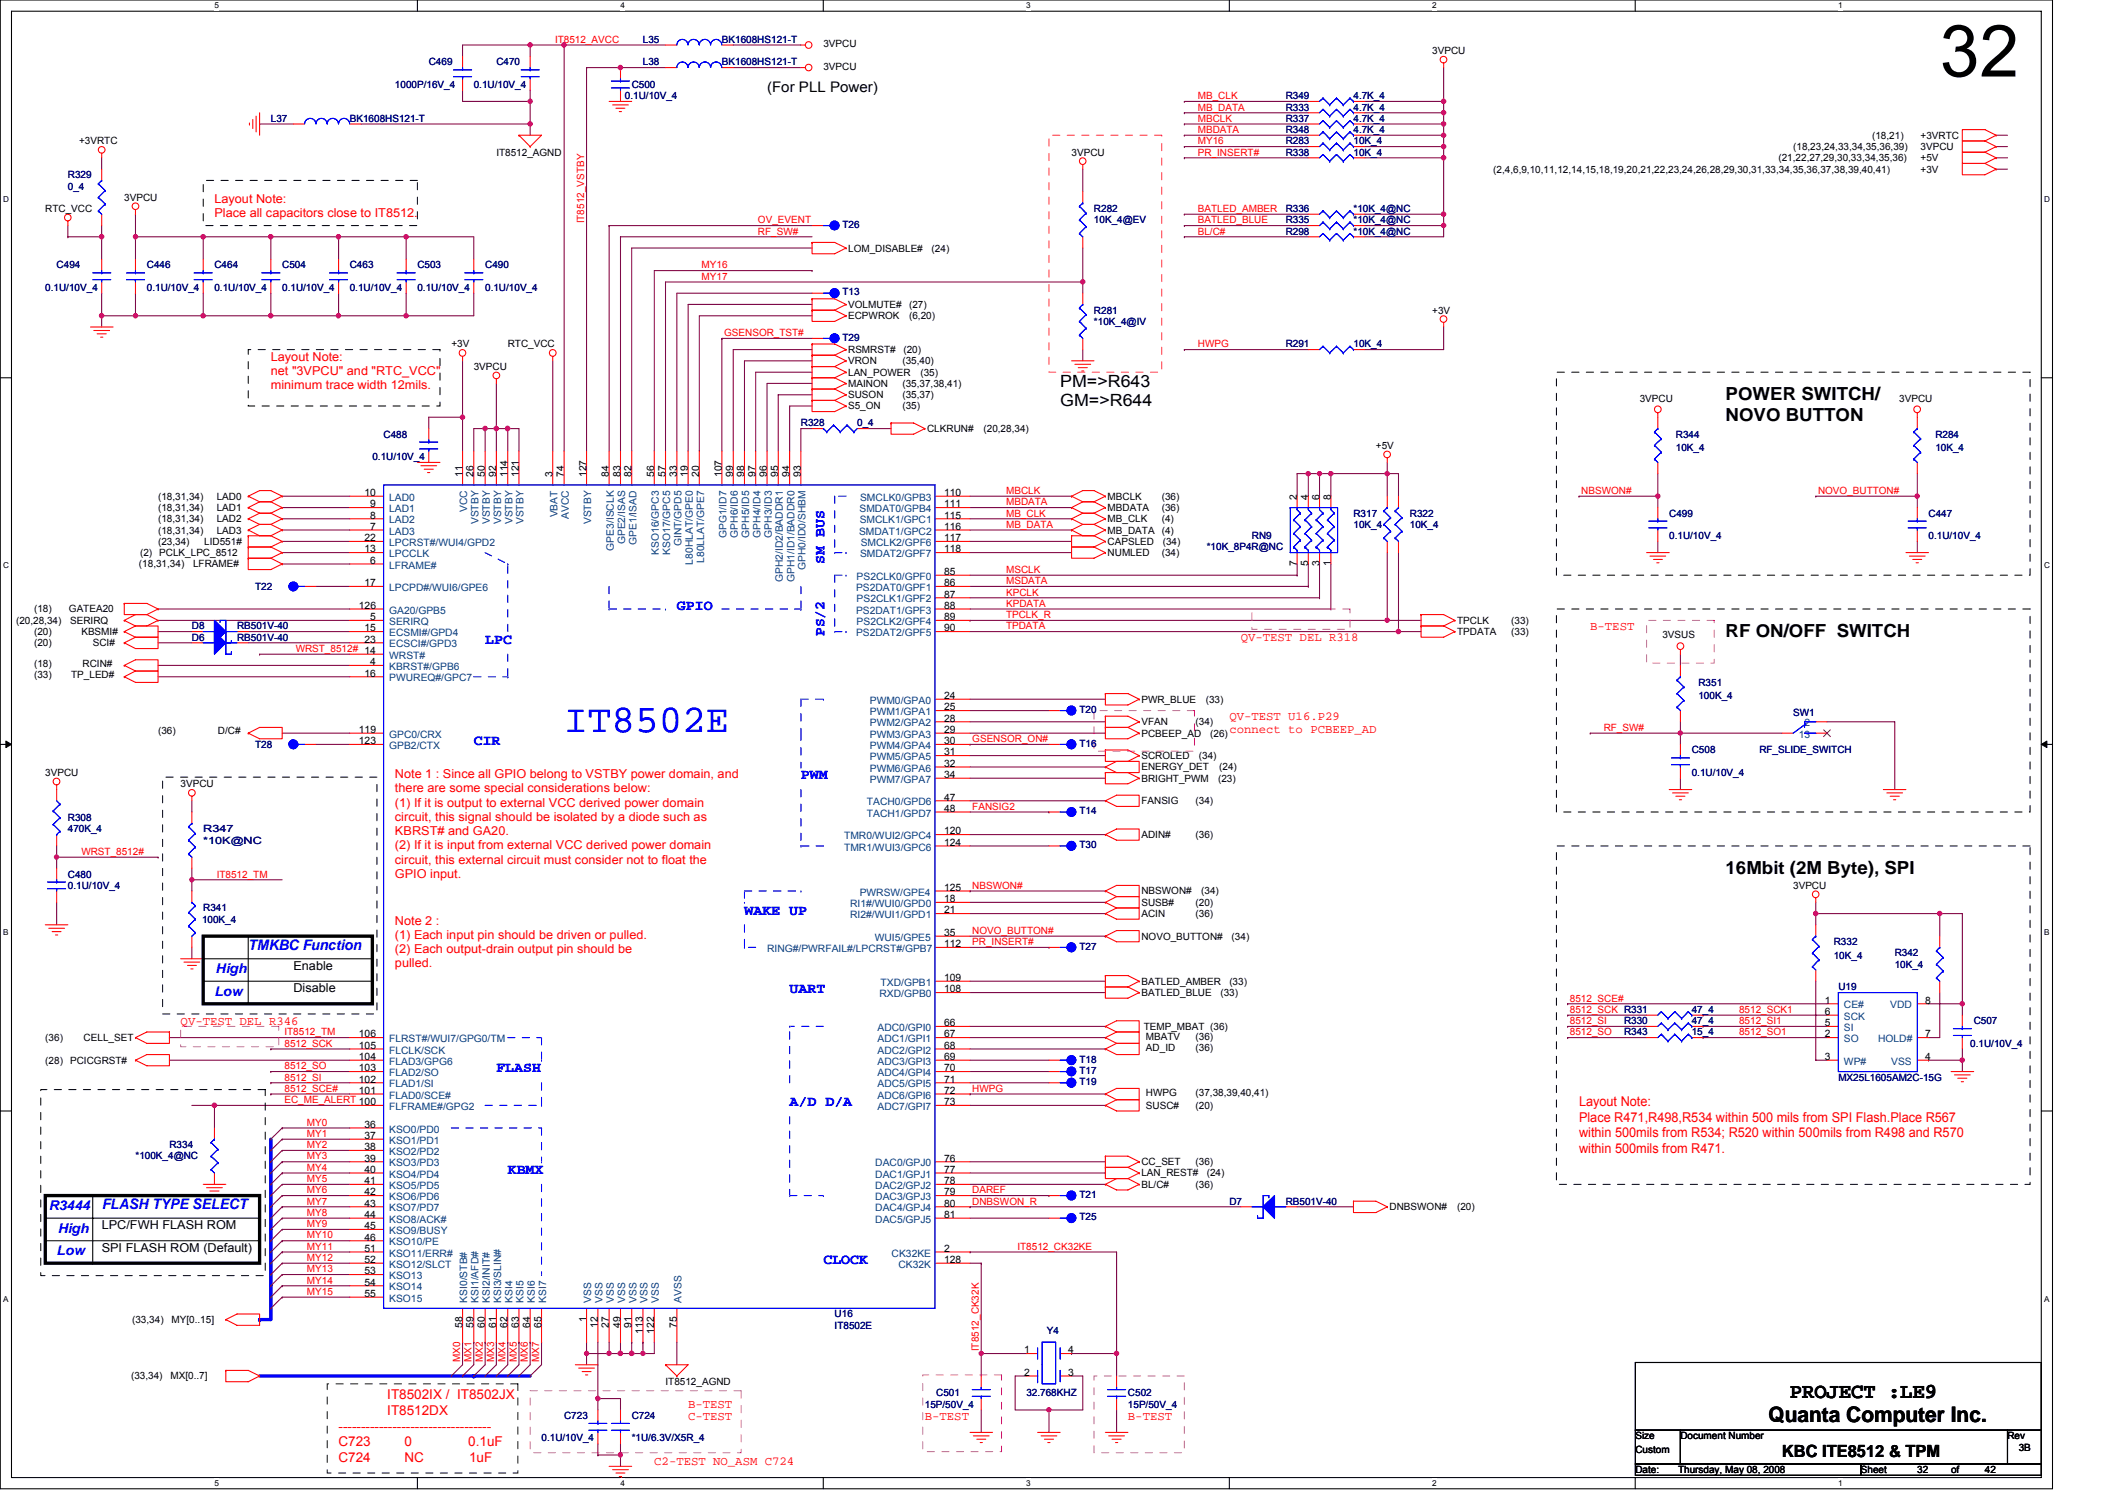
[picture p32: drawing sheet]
<svg xmlns="http://www.w3.org/2000/svg" width="297mm" height="210mm" viewBox="0 0 297 210" stroke-linecap="round" stroke-linejoin="round" font-family="sans-serif">
<defs><g id="words">
<text font-size="10.1" x="270.9" y="10.7">32</text>
<text font-size="5.5" fill="#00f" x="78.8" y="102.2">IT8502E</text>
<g font-size="3">
<text x="250" y="195.1">PROJECT :LE9</text>
<text x="247" y="198.5">Quanta Computer Inc.</text>
</g>
<g font-size="2.5">
<text x="241" y="55.9">POWER SWITCH/</text>
<text x="241" y="58.8">NOVO BUTTON</text>
<text x="241" y="88.9">RF ON/OFF SWITCH</text>
<text x="241" y="122">16Mbit (2M Byte), SPI</text>
</g>
<g font-size="2.3">
<text x="148.1" y="54.1">PM=&gt;R643</text>
<text x="148.1" y="56.7">GM=&gt;R644</text>
<text x="248.9" y="203.4">KBC ITE8512 &amp; TPM</text>
</g>
<text font-size="2" x="107.1" y="12.8">(For PLL Power)</text>
<g font-size="2" fill="#00f">
<text x="115.1" y="78.7" transform="rotate(-90 115.1 78.7)">SM BUS</text>
<text x="67.8" y="89.9">LPC</text>
<text x="94.5" y="85.2">GPIO</text>
<text x="115.1" y="88.8" transform="rotate(-90 115.1 88.8)">PS/2</text>
<text x="66.2" y="104.1">CIR</text>
<text x="111.8" y="108.8">PWM</text>
<text x="104" y="127.7">WAKE UP</text>
<text x="34.7" y="132.6">TMKBC Function</text>
<text x="110.3" y="138.7">UART</text>
<text x="69.3" y="149.7">FLASH</text>
<text x="110.3" y="154.5">A/D D/A</text>
<text x="70.9" y="163.9">KBMX</text>
<text x="14.2" y="168.8">FLASH TYPE SELECT</text>
<text x="115" y="176.5">CLOCK</text>
</g>
<g font-size="1.9" fill="#00f">
<text x="30.1" y="135.9">High</text>
<text x="29.9" y="139">Low</text>
<text x="6.8" y="169">R3444</text>
<text x="8.1" y="172.1">High</text>
<text x="7.9" y="175.2">Low</text>
</g>
<g font-size="1.9" fill="#f00">
<text x="220.5" y="154.4">Layout Note:</text>
<text x="220.5" y="156.6">Place R471,R498,R534 within 500 mils from SPI Flash.Place R567</text>
<text x="220.5" y="158.8">within 500mils from R534; R520 within 500mils from R498 and R570</text>
<text x="220.5" y="161">within 500mils from R471.</text>
<text x="54.1" y="195.4">IT8502IX / IT8502JX</text>
<text x="54.1" y="197.6">IT8512DX</text>
<text x="47.3" y="199.7">----------------------------------</text>
<text x="47.3" y="201.9">C723</text>
<text x="56.5" y="201.9">0</text>
<text x="65.4" y="201.9">0.1uF</text>
<text x="47.3" y="204.1">C724</text>
<text x="56.5" y="204.1">NC</text>
<text x="65.5" y="204.1">1uF</text>
</g>
<g font-size="1.7" fill="#f00">
<text x="29.9" y="28.3">Layout Note:</text>
<text x="29.9" y="30.3">Place all capacitors close to IT8512.</text>
<text x="37.8" y="50.4">Layout Note:</text>
<text x="37.8" y="52.3">net &quot;3VPCU&quot; and &quot;RTC_VCC&quot;</text>
<text x="37.8" y="54.3">minimum trace width 12mils.</text>
<text x="173.3" y="89.5">QV-TEST DEL R318</text>
<text x="222.1" y="88">B-TEST</text>
<text x="171.7" y="100.6">QV-TEST U16.P29</text>
<text x="171.7" y="102.4">connect to PCBEEP_AD</text>
<text x="55.2" y="108.6">Note 1 : Since all GPIO belong to VSTBY power domain, and</text>
<text x="55.2" y="110.6">there are some special considerations below:</text>
<text x="55.2" y="112.6">(1) If it is output to external VCC derived power domain</text>
<text x="55.2" y="114.6">circuit, this signal should be isolated by a diode such as</text>
<text x="55.2" y="116.6">KBRST# and GA20.</text>
<text x="55.2" y="118.6">(2) If it is input from external VCC derived power domain</text>
<text x="55.2" y="120.6">circuit, this external circuit must consider not to float the</text>
<text x="55.2" y="122.6">GPIO input.</text>
<text x="55.2" y="129.1">Note 2 :</text>
<text x="55.2" y="131.1">(1) Each input pin should be driven or pulled.</text>
<text x="55.2" y="133.1">(2) Each output-drain output pin should be</text>
<text x="55.2" y="135.1">pulled.</text>
<text x="25.2" y="143.1">QV-TEST DEL R346</text>
<text x="96.1" y="196.6">B-TEST</text>
<text x="96.1" y="198.2">C-TEST</text>
<text x="129.2" y="198.2">B-TEST</text>
<text x="157.5" y="198.2">B-TEST</text>
<text x="91.4" y="204.5">C2-TEST NO_ASM C724</text>
</g>
<g font-size="1.7">
<text x="41" y="135.4">Enable</text>
<text x="41" y="138.5">Disable</text>
<text x="14.2" y="171.6">LPC/FWH FLASH ROM</text>
<text x="14.2" y="174.8">SPI FLASH ROM (Default)</text>
</g>
<g font-size="1.4" fill="#f00">
<text x="77.5" y="6">IT8512_AVCC</text>
<text x="167.3" y="13.8">MB_CLK</text>
<text x="167.3" y="17">MBCLK</text>
<text x="167.3" y="15.4">MB_DATA</text>
<text x="167.3" y="18.6">MBDATA</text>
<text x="167.3" y="21.7">PR_INSERT#</text>
<text x="167.3" y="20.2">MY16</text>
<text x="167.3" y="29.6">BATLED_AMBER</text>
<text x="81.6" y="31.2" transform="rotate(-90 81.6 31.2)">IT8512_VSTBY</text>
<text x="105.9" y="31.2">OV_EVENT</text>
<text x="105.9" y="32.7">RF_SW#</text>
<text x="167.3" y="31.2">BATLED_BLUE</text>
<text x="167.3" y="32.7">BL/C#</text>
<text x="98" y="39.1">MY17</text>
<text x="98" y="37.5">MY16</text>
<text x="101.1" y="46.9">GSENSOR_TST#</text>
<text x="167.3" y="48.5">HWPG</text>
<text x="140.5" y="69">MBCLK</text>
<text x="140.5" y="70.5">MBDATA</text>
<text x="220.8" y="69">NBSWON#</text>
<text x="253.9" y="69">NOVO_BUTTON#</text>
<text x="140.5" y="73.7">MB_DATA</text>
<text x="140.5" y="72.1">MB_CLK</text>
<text x="140.5" y="81.6">MSDATA</text>
<text x="140.5" y="80">MSCLK</text>
<text x="140.5" y="83.1">KPCLK</text>
<text x="140.5" y="84.7">KPDATA</text>
<text x="140.5" y="87.9">TPDATA</text>
<text x="140.5" y="86.3">TPCLK_R</text>
<text x="41.3" y="91">WRST_8512# 14</text>
<text x="135.8" y="103.6">GSENSOR_ON#</text>
<text x="224" y="102">RF_SW#</text>
<text x="135.8" y="113.1">FANSIG2</text>
<text x="11.4" y="119.4">WRST_8512#</text>
<text x="30.3" y="122.5">IT8512_TM</text>
<text x="135.8" y="124.1">NBSWON#</text>
<text x="135.8" y="130.4">NOVO_BUTTON#</text>
<text x="135.8" y="132">PR_INSERT#</text>
<text x="219.2" y="139.8">8512_SCE#</text>
<text x="219.2" y="141.4">8512_SCK R331</text>
<text x="219.2" y="143">8512_SI</text>
<text x="242.9" y="143">8512_SI1</text>
<text x="242.9" y="141.4">8512_SCK1</text>
<text x="39.7" y="149.3">8512_SO</text>
<text x="39.7" y="144.5">IT8512_TM</text>
<text x="39.7" y="146.1">8512_SCK</text>
<text x="219.2" y="144.5">8512_SO</text>
<text x="242.9" y="144.5">8512_SO1</text>
<text x="39.7" y="154">EC_ME_ALERT 100</text>
<text x="39.7" y="150.9">8512_SI</text>
<text x="39.7" y="152.4">8512_SCE#</text>
<text x="135.8" y="152.4">HWPG</text>
<text x="42.9" y="158.7">MY1</text>
<text x="42.9" y="160.3">MY2</text>
<text x="42.9" y="157.2">MY0</text>
<text x="42.9" y="161.9">MY3</text>
<text x="42.9" y="163.4">MY4</text>
<text x="42.9" y="165">MY5</text>
<text x="42.9" y="166.6">MY6</text>
<text x="135.8" y="166.6">DAREF</text>
<text x="42.9" y="168.2">MY7</text>
<text x="42.9" y="169.8">MY8</text>
<text x="42.9" y="171.3">MY9</text>
<text x="42.9" y="172.9">MY10</text>
<text x="135.8" y="168.2">DNBSWON_R</text>
<text x="42.9" y="179.2">MY14</text>
<text x="42.9" y="174.5">MY11</text>
<text x="42.9" y="176">MY12</text>
<text x="42.9" y="177.6">MY13</text>
<text x="142.1" y="174.5">IT8512_CK32KE</text>
<text x="42.9" y="180.8">MY15</text>
<text x="64.3" y="190.2" transform="rotate(-90 64.3 190.2)">MX0</text>
<text x="65.8" y="190.2" transform="rotate(-90 65.8 190.2)">MX1</text>
<text x="67.4" y="190.2" transform="rotate(-90 67.4 190.2)">MX2</text>
<text x="69" y="190.2" transform="rotate(-90 69 190.2)">MX3</text>
<text x="70.6" y="190.2" transform="rotate(-90 70.6 190.2)">MX4</text>
<text x="72.2" y="190.2" transform="rotate(-90 72.2 190.2)">MX5</text>
<text x="73.7" y="190.2" transform="rotate(-90 73.7 190.2)">MX6</text>
<text x="75.3" y="190.2" transform="rotate(-90 75.3 190.2)">MX7</text>
<text x="136.7" y="188.7" transform="rotate(-90 136.7 188.7)">IT8512_CK32K</text>
</g>
<g font-size="1.4" fill="#000080">
<text x="89.8" y="6">L35</text>
<text x="100.8" y="6">BK1608HS121-T</text>
<text x="59.9" y="9.1">C469</text>
<text x="69.3" y="9.1">C470</text>
<text x="89.8" y="9.1">L38</text>
<text x="100.8" y="9.1">BK1608HS121-T</text>
<text x="37.8" y="17">L37</text>
<text x="48.8" y="17">BK1608HS121-T</text>
<text x="55.2" y="12.3">1000P/16V_4</text>
<text x="66.2" y="12.3">0.1U/10V_4</text>
<text x="87.3" y="13.9">0.1U/10V_4</text>
<text x="88.2" y="12.3">C500</text>
<text x="179.6" y="17">R337</text>
<text x="179.6" y="15.4">R333</text>
<text x="179.6" y="13.9">R349</text>
<text x="189" y="17">4.7K_4</text>
<text x="189" y="15.4">4.7K_4</text>
<text x="189" y="13.9">4.7K_4</text>
<text x="179.6" y="18.6">R348</text>
<text x="179.6" y="21.7">R338</text>
<text x="179.6" y="20.2">R283</text>
<text x="189" y="18.6">4.7K_4</text>
<text x="189" y="21.7">10K_4</text>
<text x="189" y="20.2">10K_4</text>
<text x="9.5" y="24.9">R329</text>
<text x="9.5" y="26.5">0_4</text>
<text x="152.8" y="29.6">R282</text>
<text x="179.6" y="29.6">R336</text>
<text x="189" y="29.6">*10K_4@NC</text>
<text x="117.7" y="31.8">T26</text>
<text x="152.8" y="31.2">10K_4@EV</text>
<text x="179.6" y="31.2">R335</text>
<text x="179.6" y="32.8">R298</text>
<text x="189" y="31.2">*10K_4@NC</text>
<text x="189" y="32.8">*10K_4@NC</text>
<text x="6.3" y="40.6">0.1U/10V_4</text>
<text x="7.9" y="37.5">C494</text>
<text x="20.5" y="37.5">C446</text>
<text x="20.5" y="40.6">0.1U/10V_4</text>
<text x="29.9" y="37.5">C464</text>
<text x="29.9" y="40.6">0.1U/10V_4</text>
<text x="39.4" y="37.5">C504</text>
<text x="39.4" y="40.6">0.1U/10V_4</text>
<text x="48.8" y="37.5">C463</text>
<text x="48.8" y="40.6">0.1U/10V_4</text>
<text x="58.3" y="37.5">C503</text>
<text x="58.3" y="40.6">0.1U/10V_4</text>
<text x="67.8" y="37.5">C490</text>
<text x="67.8" y="40.6">0.1U/10V_4</text>
<text x="117.7" y="41.3">T13</text>
<text x="117.7" y="47.6">T29</text>
<text x="152.8" y="43.8">R281</text>
<text x="152.8" y="45.4">*10K_4@IV</text>
<text x="179.6" y="48.5">R291</text>
<text x="189" y="48.5">10K_4</text>
<text x="111.8" y="59.5">R328</text>
<text x="119.7" y="59.5">0_4</text>
<text x="52" y="64.3">0.1U/10V_4</text>
<text x="53.6" y="61.1">C488</text>
<text x="234" y="61.1">R344</text>
<text x="234" y="63">10K_4</text>
<text x="270.3" y="61.1">R284</text>
<text x="270.3" y="63">10K_4</text>
<text x="168.5" y="76.9">*10K_8P4R@NC</text>
<text x="174.8" y="75.3">RN9</text>
<text x="189" y="72.1">R317</text>
<text x="189" y="73.7">10K_4</text>
<text x="196.9" y="72.1">R322</text>
<text x="196.9" y="73.7">10K_4</text>
<text x="233.1" y="72.1">C499</text>
<text x="233.1" y="75.3">0.1U/10V_4</text>
<text x="269.3" y="72.1">C447</text>
<text x="269.3" y="75.3">0.1U/10V_4</text>
<text x="35.6" y="82.4">T22</text>
<text x="26.8" y="89.5">D6</text>
<text x="26.8" y="87.9">D8</text>
<text x="33.1" y="89.5">RB501V-40</text>
<text x="33.1" y="87.9">RB501V-40</text>
<text x="237.2" y="95.8">R351</text>
<text x="150.7" y="99.5">T20</text>
<text x="237.2" y="97.6">100K_4</text>
<text x="250.4" y="100">SW1</text>
<text x="35.6" y="104.4">T28</text>
<text x="150.7" y="104.2">T16</text>
<text x="236.3" y="105.2">C508</text>
<text x="245.7" y="105.2">RF_SLIDE_SWITCH</text>
<text x="150.7" y="113.7">T14</text>
<text x="236.3" y="108.4">0.1U/10V_4</text>
<text x="9.5" y="114.6">R308</text>
<text x="9.5" y="116.2">470K_4</text>
<text x="28.4" y="116.2">R347</text>
<text x="28.4" y="117.8">*10K@NC</text>
<text x="150.7" y="118.4">T30</text>
<text x="9.5" y="122.5">C480</text>
<text x="9.5" y="124.1">0.1U/10V_4</text>
<text x="28.2" y="128.8">100K_4</text>
<text x="28.4" y="127.3">R341</text>
<text x="256.1" y="132">R332</text>
<text x="150.7" y="132.6">T27</text>
<text x="256.1" y="133.9">10K_4</text>
<text x="264.6" y="133.5">R342</text>
<text x="264.6" y="135.1">10K_4</text>
<text x="226.8" y="143">R330</text>
<text x="236.3" y="141.4">47_4</text>
<text x="236.3" y="143">47_4</text>
<text x="256.7" y="138.3">U19</text>
<text x="275.6" y="143">C507</text>
<text x="150.7" y="149.9">T17</text>
<text x="150.7" y="148.4">T18</text>
<text x="226.8" y="144.6">R343</text>
<text x="236.3" y="144.6">15_4</text>
<text x="275.1" y="146.1">0.1U/10V_4</text>
<text x="150.7" y="151.5">T19</text>
<text x="256.7" y="150.9">MX25L1605AM2C-15G</text>
<text x="18.9" y="161.9">*100K_4@NC</text>
<text x="23.7" y="160.3">R334</text>
<text x="150.7" y="167.2">T21</text>
<text x="150.7" y="170.4">T25</text>
<text x="171.7" y="168.2">D7</text>
<text x="179.6" y="168.2">RB501V-40</text>
<text x="116.6" y="183.9">U16</text>
<text x="116.6" y="185.5">IT8502E</text>
<text x="146.2" y="186.3">Y4</text>
<text x="129.2" y="196.5">15P/50V_4</text>
<text x="130.7" y="195">C501</text>
<text x="143.3" y="195">32.768KHZ</text>
<text x="157.5" y="195">C502</text>
<text x="157.5" y="196.5">15P/50V_4</text>
<text x="75.6" y="201.3">0.1U/10V_4</text>
<text x="78.8" y="198.1">C723</text>
<text x="88.2" y="198.1">C724</text>
<text x="88.2" y="201.3">*1U/6.3V/X5R_4</text>
</g>
<g font-size="1.4">
<text x="115" y="6.6">3VPCU</text>
<text x="115" y="9.8">3VPCU</text>
<text x="200" y="7.6">3VPCU</text>
<text x="11" y="20.2">+3VRTC</text>
<text x="69.3" y="21.7">IT8512_AGND</text>
<text x="149.6" y="21.7">3VPCU</text>
<text x="248.4" y="22.5">(21,22,27,29,30,33,34,35,36)</text>
<text x="250.4" y="21">(18,23,24,33,34,35,36,39)</text>
<text x="261.4" y="19.4">(18,21)</text>
<text x="268.2" y="21">3VPCU</text>
<text x="268.2" y="22.5">+5V</text>
<text x="268.2" y="19.4">+3VRTC</text>
<text x="6.3" y="29.6">RTC_VCC</text>
<text x="17.4" y="28">3VPCU</text>
<text x="208.5" y="24.1">(2,4,6,9,10,11,12,14,15,18,19,20,21,22,23,24,26,28,29,30,31,33,34,35,36,37,38,39,40,41)</text>
<text x="268.2" y="24.1">+3V</text>
<text x="118.4" y="35.1">LOM_DISABLE#</text>
<text x="130.1" y="35.1">(24)</text>
<text x="118.4" y="43">VOLMUTE#</text>
<text x="118.4" y="44.6">ECPWROK</text>
<text x="127" y="43">(27)</text>
<text x="127" y="44.6">(6,20)</text>
<text x="200" y="43.8">+3V</text>
<text x="63" y="48.5">+3V</text>
<text x="66.2" y="51.6">3VPCU</text>
<text x="70.9" y="48.5">RTC_VCC</text>
<text x="118.4" y="49.3">RSMRST#</text>
<text x="118.4" y="50.9">VRON</text>
<text x="118.4" y="52.5">LAN_POWER</text>
<text x="126" y="50.9">(35,40)</text>
<text x="126.2" y="49.3">(20)</text>
<text x="128.5" y="52.5">(35)</text>
<text x="118.4" y="55.6">SUSON</text>
<text x="118.4" y="54">MAINON</text>
<text x="118.4" y="57.2">S5_ON</text>
<text x="126" y="57.2">(35)</text>
<text x="126" y="55.6">(35,37)</text>
<text x="126" y="54">(35,37,38,41)</text>
<text x="229" y="56.1">3VPCU</text>
<text x="265.2" y="56.1">3VPCU</text>
<text x="129.5" y="60.3">CLKRUN#</text>
<text x="137.3" y="60.3">(20,28,34)</text>
<text x="192.1" y="62.7">+5V</text>
<text x="22.1" y="71.3">(18,31,34)</text>
<text x="22.1" y="69.8">(18,31,34)</text>
<text x="30.3" y="71.3">LAD1</text>
<text x="30.3" y="69.8">LAD0</text>
<text x="50.9" y="69.3">10</text>
<text x="51.7" y="70.8">9</text>
<text x="64.6" y="66.6" transform="rotate(-90 64.6 66.6)">11</text>
<text x="66.1" y="66.6" transform="rotate(-90 66.1 66.6)">26</text>
<text x="67.7" y="66.6" transform="rotate(-90 67.7 66.6)">50</text>
<text x="69.3" y="66.6" transform="rotate(-90 69.3 66.6)">92</text>
<text x="70.9" y="66.6" transform="rotate(-90 70.9 66.6)">114</text>
<text x="72.5" y="66.6" transform="rotate(-90 72.5 66.6)">121</text>
<text x="77.2" y="66.6" transform="rotate(-90 77.2 66.6)">3</text>
<text x="78.8" y="66.6" transform="rotate(-90 78.8 66.6)">74</text>
<text x="81.9" y="66.6" transform="rotate(-90 81.9 66.6)">127</text>
<text x="85" y="66.6" transform="rotate(-90 85 66.6)">84</text>
<text x="86.6" y="66.6" transform="rotate(-90 86.6 66.6)">83</text>
<text x="88.2" y="66.6" transform="rotate(-90 88.2 66.6)">82</text>
<text x="91.4" y="66.6" transform="rotate(-90 91.4 66.6)">56</text>
<text x="92.9" y="66.6" transform="rotate(-90 92.9 66.6)">57</text>
<text x="94.5" y="66.6" transform="rotate(-90 94.5 66.6)">33</text>
<text x="96.1" y="66.6" transform="rotate(-90 96.1 66.6)">19</text>
<text x="97.6" y="66.6" transform="rotate(-90 97.6 66.6)">20</text>
<text x="100.8" y="66.6" transform="rotate(-90 100.8 66.6)">107</text>
<text x="102.4" y="66.6" transform="rotate(-90 102.4 66.6)">99</text>
<text x="103.9" y="66.6" transform="rotate(-90 103.9 66.6)">98</text>
<text x="105.5" y="66.6" transform="rotate(-90 105.5 66.6)">97</text>
<text x="107.1" y="66.6" transform="rotate(-90 107.1 66.6)">96</text>
<text x="108.7" y="66.6" transform="rotate(-90 108.7 66.6)">95</text>
<text x="110.3" y="66.6" transform="rotate(-90 110.3 66.6)">94</text>
<text x="111.8" y="66.6" transform="rotate(-90 111.8 66.6)">93</text>
<text x="131.8" y="69.3">110</text>
<text x="131.8" y="70.8">111</text>
<text x="154.7" y="71.3">MBDATA</text>
<text x="154.7" y="69.8">MBCLK</text>
<text x="162.2" y="69.8">(36)</text>
<text x="162.2" y="71.3">(36)</text>
<text x="181.1" y="69.8" transform="rotate(-90 181.1 69.8)">2</text>
<text x="182.7" y="69.8" transform="rotate(-90 182.7 69.8)">4</text>
<text x="184.3" y="69.8" transform="rotate(-90 184.3 69.8)">6</text>
<text x="185.8" y="69.8" transform="rotate(-90 185.8 69.8)">8</text>
<text x="19.6" y="77.6">(2)</text>
<text x="22.1" y="76.1">(23,34)</text>
<text x="22.1" y="72.9">(18,31,34)</text>
<text x="22.1" y="74.5">(18,31,34)</text>
<text x="22.2" y="77.6">PCLK_LPC_8512</text>
<text x="28.5" y="76.1">LID551#</text>
<text x="30.3" y="72.9">LAD2</text>
<text x="30.3" y="74.5">LAD3</text>
<text x="50.9" y="77.1">13</text>
<text x="50.9" y="75.6">22</text>
<text x="51.7" y="72.4">8</text>
<text x="51.7" y="74">7</text>
<text x="131.8" y="74">116</text>
<text x="131.8" y="77.1">118</text>
<text x="131.8" y="72.4">115</text>
<text x="131.8" y="75.6">117</text>
<text x="154.7" y="76.1">CAPSLED</text>
<text x="154.7" y="77.6">NUMLED</text>
<text x="154.7" y="74.5">MB_DATA</text>
<text x="154.7" y="72.9">MB_CLK</text>
<text x="162.2" y="77.6">(34)</text>
<text x="162.2" y="72.9">(4)</text>
<text x="162.2" y="74.5">(4)</text>
<text x="162.4" y="76.1">(34)</text>
<text x="19.4" y="79.2">(18,31,34)</text>
<text x="27" y="79.2">LFRAME#</text>
<text x="50.9" y="81.9">17</text>
<text x="51.7" y="78.7">6</text>
<text x="131.8" y="81.9">86</text>
<text x="131.8" y="80.3">85</text>
<text x="131.8" y="83.4">87</text>
<text x="181.1" y="79.1" transform="rotate(-90 181.1 79.1)">7</text>
<text x="182.7" y="79.1" transform="rotate(-90 182.7 79.1)">5</text>
<text x="184.3" y="79.1" transform="rotate(-90 184.3 79.1)">3</text>
<text x="185.8" y="79.1" transform="rotate(-90 185.8 79.1)">1</text>
<text x="2.2" y="87.1">(20,28,34)</text>
<text x="4.8" y="88.7">(20)</text>
<text x="4.8" y="85.5">(18)</text>
<text x="9.6" y="85.5">GATEA20</text>
<text x="9.8" y="87.1">SERIRQ</text>
<text x="11.4" y="88.7">KBSMI#</text>
<text x="50.1" y="85">126</text>
<text x="50.9" y="88.2">15</text>
<text x="50.9" y="89.7">23</text>
<text x="51.7" y="86.6">5</text>
<text x="131.8" y="85">88</text>
<text x="131.8" y="88.2">90</text>
<text x="131.8" y="86.6">89</text>
<text x="203.5" y="88.7">TPDATA</text>
<text x="203.5" y="87.1">TPCLK</text>
<text x="211" y="87.1">(33)</text>
<text x="211" y="88.7">(33)</text>
<text x="232.2" y="89.1">3VSUS</text>
<text x="4.8" y="90.2">(20)</text>
<text x="4.8" y="94.7">(33)</text>
<text x="4.8" y="93.1">(18)</text>
<text x="9.9" y="94.7">TP_LED#</text>
<text x="11.5" y="93.1">RCIN#</text>
<text x="13" y="90.2">SCI#</text>
<text x="50.9" y="94.5">16</text>
<text x="51.7" y="92.9">4</text>
<text x="131.8" y="97.6">24</text>
<text x="131.8" y="99.2">25</text>
<text x="131.8" y="100.8">28</text>
<text x="159.4" y="98.1">PWR_BLUE</text>
<text x="159.4" y="101.3">VFAN</text>
<text x="167" y="101.3">(34)</text>
<text x="168.4" y="98.1">(33)</text>
<text x="22.1" y="102.5">(36)</text>
<text x="30.4" y="102.5">D/C#</text>
<text x="50.1" y="103.9">123</text>
<text x="50.1" y="102.3">119</text>
<text x="131.8" y="102.3">29</text>
<text x="131.8" y="103.9">30</text>
<text x="131.8" y="105.5">31</text>
<text x="131.8" y="107.1">32</text>
<text x="159.4" y="106">SCROLED</text>
<text x="159.4" y="107.6">ENERGY_DET</text>
<text x="159.4" y="102.8">PCBEEP_AD</text>
<text x="167.4" y="106">(34)</text>
<text x="169" y="102.8">(26)</text>
<text x="170.3" y="107.6">(24)</text>
<text x="6.3" y="108.4">3VPCU</text>
<text x="25.2" y="109.9">3VPCU</text>
<text x="131.8" y="108.6">34</text>
<text x="131.8" y="111.8">47</text>
<text x="131.8" y="113.3">48</text>
<text x="159.4" y="112.3">FANSIG</text>
<text x="159.4" y="109.1">BRIGHT_PWM</text>
<text x="167" y="112.3">(34)</text>
<text x="170.1" y="109.1">(23)</text>
<text x="131.8" y="116.5">120</text>
<text x="131.8" y="118.1">124</text>
<text x="159.4" y="117">ADIN#</text>
<text x="167" y="117">(36)</text>
<text x="131.8" y="124.4">125</text>
<text x="131.8" y="126">18</text>
<text x="159.4" y="124.9">NBSWON#</text>
<text x="167.7" y="124.9">(34)</text>
<text x="250.4" y="124.1">3VPCU</text>
<text x="131.8" y="130.7">35</text>
<text x="131.8" y="127.5">21</text>
<text x="159.4" y="128">ACIN</text>
<text x="159.4" y="126.4">SUSB#</text>
<text x="159.4" y="131.2">NOVO_BUTTON#</text>
<text x="167" y="126.4">(20)</text>
<text x="167" y="128">(36)</text>
<text x="172" y="131.2">(34)</text>
<text x="131.8" y="137">109</text>
<text x="131.8" y="132.2">112</text>
<text x="159.4" y="137.5">BATLED_AMBER</text>
<text x="171.7" y="137.5">(33)</text>
<text x="131.8" y="138.6">108</text>
<text x="131.8" y="143.3">66</text>
<text x="159.4" y="139.1">BATLED_BLUE</text>
<text x="159.7" y="143.8">TEMP_MBAT (36)</text>
<text x="170.4" y="139.1">(33)</text>
<text x="254.8" y="140.1">1</text>
<text x="254.8" y="141.7">6</text>
<text x="254.8" y="143.3">5</text>
<text x="268.9" y="140.1">8</text>
<text x="6.3" y="148.5">(28)</text>
<text x="6.3" y="145.4">(36)</text>
<text x="9.8" y="148.5">PCICGRST#</text>
<text x="11.7" y="145.4">CELL_SET</text>
<text x="50.1" y="144.8">106</text>
<text x="50.1" y="146.4">105</text>
<text x="50.1" y="148">104</text>
<text x="50.1" y="149.6">103</text>
<text x="131.8" y="144.8">67</text>
<text x="131.8" y="146.4">68</text>
<text x="131.8" y="148">69</text>
<text x="131.8" y="149.6">70</text>
<text x="160" y="145.2">MBATV</text>
<text x="160" y="146.8">AD_ID</text>
<text x="167" y="146.8">(36)</text>
<text x="167" y="145.2">(36)</text>
<text x="254.8" y="144.8">2</text>
<text x="254.8" y="148">3</text>
<text x="268.9" y="148">4</text>
<text x="268.9" y="144.8">7</text>
<text x="50.1" y="151.2">102</text>
<text x="50.1" y="152.7">101</text>
<text x="131.8" y="151.2">71</text>
<text x="131.8" y="152.7">72</text>
<text x="131.8" y="154.3">73</text>
<text x="160" y="153.1">HWPG</text>
<text x="160" y="154.8">SUSC#</text>
<text x="167" y="154.8">(20)</text>
<text x="167" y="153.1">(37,38,39,40,41)</text>
<text x="50.9" y="157.5">36</text>
<text x="50.9" y="159">37</text>
<text x="50.9" y="160.6">38</text>
<text x="50.9" y="162.2">39</text>
<text x="50.9" y="163.7">40</text>
<text x="50.9" y="165.3">41</text>
<text x="50.9" y="166.9">42</text>
<text x="131.8" y="166.9">79</text>
<text x="131.8" y="165.3">78</text>
<text x="131.8" y="163.7">77</text>
<text x="131.8" y="162.2">76</text>
<text x="159.4" y="162.7">CC_SET</text>
<text x="159.4" y="165.8">BL/C#</text>
<text x="159.4" y="164.3">LAN_REST#</text>
<text x="167" y="162.7">(36)</text>
<text x="167" y="165.8">(36)</text>
<text x="168.5" y="164.3">(24)</text>
<text x="50.9" y="168.5">43</text>
<text x="50.9" y="170.1">44</text>
<text x="50.9" y="171.6">45</text>
<text x="50.9" y="173.2">46</text>
<text x="131.8" y="170.1">81</text>
<text x="131.8" y="168.5">80</text>
<text x="194.1" y="169">DNBSWON#</text>
<text x="203.5" y="169">(20)</text>
<text x="50.9" y="174.8">51</text>
<text x="50.9" y="176.3">52</text>
<text x="50.9" y="177.9">53</text>
<text x="50.9" y="179.5">54</text>
<text x="131.8" y="176.3">128</text>
<text x="131.8" y="174.8">2</text>
<text x="18.5" y="184.7">(33,34)</text>
<text x="24" y="184.7">MY[0..15]</text>
<text x="50.9" y="181.1">55</text>
<text x="64.6" y="185.4" transform="rotate(-90 64.6 185.4)">58</text>
<text x="66.1" y="185.4" transform="rotate(-90 66.1 185.4)">59</text>
<text x="67.7" y="185.4" transform="rotate(-90 67.7 185.4)">60</text>
<text x="69.3" y="185.4" transform="rotate(-90 69.3 185.4)">61</text>
<text x="70.9" y="185.4" transform="rotate(-90 70.9 185.4)">62</text>
<text x="72.5" y="185.4" transform="rotate(-90 72.5 185.4)">63</text>
<text x="74" y="185.4" transform="rotate(-90 74 185.4)">64</text>
<text x="75.6" y="185.4" transform="rotate(-90 75.6 185.4)">65</text>
<text x="81.9" y="184.6" transform="rotate(-90 81.9 184.6)">1</text>
<text x="83.5" y="185.4" transform="rotate(-90 83.5 185.4)">12</text>
<text x="85" y="185.4" transform="rotate(-90 85 185.4)">27</text>
<text x="86.6" y="185.4" transform="rotate(-90 86.6 185.4)">49</text>
<text x="88.2" y="185.4" transform="rotate(-90 88.2 185.4)">91</text>
<text x="94.5" y="185.4" transform="rotate(-90 94.5 185.4)">75</text>
<text x="89.8" y="186.2" transform="rotate(-90 89.8 186.2)">113</text>
<text x="91.4" y="186.2" transform="rotate(-90 91.4 186.2)">122</text>
<text x="143" y="189">1</text>
<text x="149.2" y="189">4</text>
<text x="18.3" y="192.6">(33,34)</text>
<text x="23.8" y="192.6">MX[0..7]</text>
<text x="92.9" y="193.4">IT8512_AGND</text>
<text x="143" y="192.1">2</text>
<text x="149.2" y="192.1">3</text>
<text x="228.4" y="202.8">Custom</text>
<text x="228.4" y="201">Size</text>
<text x="234.7" y="201">Document Number</text>
<text x="280.3" y="201">Rev</text>
<text x="281.9" y="202.5">3B</text>
<text x="228.4" y="205.7">Date:</text>
<text x="234.4" y="205.7">Thursday, May 08, 2008</text>
<text x="259.9" y="205.7">Sheet</text>
<text x="267.8" y="205.7">32</text>
<text x="272.5" y="205.7">of</text>
<text x="277.2" y="205.7">42</text>
</g>
<g font-size="1.4" fill="#004080">
<text x="54.4" y="69.9">LAD0</text>
<text x="54.4" y="71.5">LAD1</text>
<text x="65.3" y="71.5" transform="rotate(-90 65.3 71.5)">VCC</text>
<text x="120" y="71.5">SMDAT0/GPB4</text>
<text x="120.1" y="69.9">SMCLK0/GPB3</text>
<text x="54.4" y="77.8">LPCCLK</text>
<text x="54.4" y="73.1">LAD2</text>
<text x="54.4" y="74.6">LAD3</text>
<text x="54.4" y="76.2">LPCRST#/WUI4/GPD2</text>
<text x="66.8" y="73.2" transform="rotate(-90 66.8 73.2)">VSTBY</text>
<text x="68.4" y="73.2" transform="rotate(-90 68.4 73.2)">VSTBY</text>
<text x="70" y="73.2" transform="rotate(-90 70 73.2)">VSTBY</text>
<text x="71.6" y="73.2" transform="rotate(-90 71.6 73.2)">VSTBY</text>
<text x="73.1" y="73.2" transform="rotate(-90 73.1 73.2)">VSTBY</text>
<text x="77.8" y="72.2" transform="rotate(-90 77.8 72.2)">VBAT</text>
<text x="79.4" y="72.5" transform="rotate(-90 79.4 72.5)">AVCC</text>
<text x="82.6" y="73.2" transform="rotate(-90 82.6 73.2)">VSTBY</text>
<text x="85.7" y="76.9" transform="rotate(-90 85.7 76.9)">GPE3/ISCLK</text>
<text x="87.3" y="76" transform="rotate(-90 87.3 76)">GPE2/ISAS</text>
<text x="88.9" y="76.1" transform="rotate(-90 88.9 76.1)">GPE1/ISAD</text>
<text x="92" y="77.4" transform="rotate(-90 92 77.4)">KSO16/GPC3</text>
<text x="93.6" y="77.4" transform="rotate(-90 93.6 77.4)">KSO17/GPC5</text>
<text x="95.2" y="76.3" transform="rotate(-90 95.2 76.3)">GINT/GPD5</text>
<text x="101.5" y="75.1" transform="rotate(-90 101.5 75.1)">GPG1/ID7</text>
<text x="103.1" y="75.1" transform="rotate(-90 103.1 75.1)">GPH6/ID6</text>
<text x="104.6" y="75.1" transform="rotate(-90 104.6 75.1)">GPH5/ID5</text>
<text x="106.2" y="75.1" transform="rotate(-90 106.2 75.1)">GPH4/ID4</text>
<text x="107.8" y="75.1" transform="rotate(-90 107.8 75.1)">GPH3/ID3</text>
<text x="120" y="74.6">SMDAT1/GPC2</text>
<text x="120.1" y="73.1">SMCLK1/GPC1</text>
<text x="120.1" y="77.8">SMDAT2/GPF7</text>
<text x="120.2" y="76.2">SMCLK2/GPF6</text>
<text x="54.4" y="79.4">LFRAME#</text>
<text x="54.4" y="82.5">LPCPD#/WUI6/GPE6</text>
<text x="96.7" y="78.8" transform="rotate(-90 96.7 78.8)">L80HLAT/GPE0</text>
<text x="98.3" y="78.6" transform="rotate(-90 98.3 78.6)">L80LLAT/GPE7</text>
<text x="109.3" y="81.3" transform="rotate(-90 109.3 81.3)">GPH2/ID2/BADDR1</text>
<text x="110.9" y="81.3" transform="rotate(-90 110.9 81.3)">GPH1/ID1/BADDR0</text>
<text x="112.5" y="79.6" transform="rotate(-90 112.5 79.6)">GPH0/ID0/SHBM</text>
<text x="119.5" y="82.5">PS2DAT0/GPF1</text>
<text x="119.6" y="80.9">PS2CLK0/GPF0</text>
<text x="54.4" y="87.2">SERIRQ</text>
<text x="54.4" y="88.8">ECSMI#/GPD4</text>
<text x="54.4" y="85.7">GA20/GPB5</text>
<text x="119.5" y="85.7">PS2DAT1/GPF3</text>
<text x="119.5" y="88.8">PS2DAT2/GPF5</text>
<text x="119.6" y="84.1">PS2CLK1/GPF2</text>
<text x="119.6" y="87.2">PS2CLK2/GPF4</text>
<text x="54.4" y="92">WRST#</text>
<text x="54.4" y="90.4">ECSCI#/GPD3</text>
<text x="54.4" y="93.5">KBRST#/GPB6</text>
<text x="54.4" y="95.1">PWUREQ#/GPC7</text>
<text x="121.5" y="98.3">PWM0/GPA0</text>
<text x="121.5" y="99.8">PWM1/GPA1</text>
<text x="121.5" y="101.4">PWM2/GPA2</text>
<text x="252" y="101.4">2</text>
<text x="54.4" y="104.6">GPB2/CTX</text>
<text x="54.4" y="103">GPC0/CRX</text>
<text x="121.5" y="103">PWM3/GPA3</text>
<text x="121.5" y="104.6">PWM4/GPA4</text>
<text x="121.5" y="106.1">PWM5/GPA5</text>
<text x="121.5" y="107.7">PWM6/GPA6</text>
<text x="251.2" y="103">13</text>
<text x="121.1" y="112.4">TACH0/GPD6</text>
<text x="121.5" y="109.3">PWM7/GPA7</text>
<text x="117.9" y="117.2">TMR0/WUI2/GPC4</text>
<text x="117.9" y="118.7">TMR1/WUI3/GPC6</text>
<text x="121.1" y="114">TACH1/GPD7</text>
<text x="120.1" y="125">PWRSW/GPE4</text>
<text x="118.7" y="126.6">RI1#/WUI0/GPD0</text>
<text x="118.7" y="128.2">RI2#/WUI1/GPD1</text>
<text x="122.2" y="131.3">WUI5/GPE5</text>
<text x="107.1" y="132.9">RING#/PWRFAIL#/LPCRST#/GPB7</text>
<text x="123" y="137.6">TXD/GPB1</text>
<text x="122.6" y="143.9">ADC0/GPI0</text>
<text x="122.8" y="139.2">RXD/GPB0</text>
<text x="257.5" y="140.8">CE#</text>
<text x="257.5" y="142.4">SCK</text>
<text x="257.5" y="143.9">SI</text>
<text x="264" y="140.8">VDD</text>
<text x="54.4" y="145.5">FLRST#/WUI7/GPG0/TM</text>
<text x="54.4" y="147.1">FLCLK/SCK</text>
<text x="54.4" y="148.7">FLAD3/GPG6</text>
<text x="122.6" y="145.5">ADC1/GPI1</text>
<text x="122.6" y="147.1">ADC2/GPI2</text>
<text x="122.6" y="148.7">ADC3/GPI3</text>
<text x="257.5" y="145.5">SO</text>
<text x="257.5" y="148.7">WP#</text>
<text x="262.3" y="145.5">HOLD#</text>
<text x="264.1" y="148.7">VSS</text>
<text x="54.4" y="150.2">FLAD2/SO</text>
<text x="54.4" y="151.8">FLAD1/SI</text>
<text x="54.4" y="153.4">FLAD0/SCE#</text>
<text x="54.4" y="155">FLFRAME#/GPG2</text>
<text x="122.6" y="150.2">ADC4/GPI4</text>
<text x="122.6" y="151.8">ADC5/GPI5</text>
<text x="122.6" y="153.4">ADC6/GPI6</text>
<text x="122.6" y="155">ADC7/GPI7</text>
<text x="54.4" y="158.1">KSO0/PD0</text>
<text x="54.4" y="159.7">KSO1/PD1</text>
<text x="54.4" y="161.2">KSO2/PD2</text>
<text x="54.4" y="162.8">KSO3/PD3</text>
<text x="54.4" y="164.4">KSO4/PD4</text>
<text x="54.4" y="166">KSO5/PD5</text>
<text x="54.4" y="167.6">KSO6/PD6</text>
<text x="122.2" y="167.6">DAC3/GPJ3</text>
<text x="122.2" y="166">DAC2/GPJ2</text>
<text x="122.2" y="164.4">DAC1/GPJ1</text>
<text x="122.2" y="162.8">DAC0/GPJ0</text>
<text x="54.4" y="169.1">KSO7/PD7</text>
<text x="54.4" y="170.7">KSO8/ACK#</text>
<text x="54.4" y="172.3">KSO9/BUSY</text>
<text x="54.4" y="173.9">KSO10/PE</text>
<text x="122.2" y="170.7">DAC5/GPJ5</text>
<text x="122.2" y="169.1">DAC4/GPJ4</text>
<text x="54.4" y="175.4">KSO11/ERR#</text>
<text x="54.4" y="177">KSO12/SLCT</text>
<text x="54.4" y="178.6">KSO13</text>
<text x="124.5" y="175.4">CK32KE</text>
<text x="125.5" y="177">CK32K</text>
<text x="54.4" y="180.1">KSO14</text>
<text x="54.4" y="181.7">KSO15</text>
<text x="65.3" y="181.9" transform="rotate(-90 65.3 181.9)">KSI0/STB#</text>
<text x="66.8" y="181.9" transform="rotate(-90 66.8 181.9)">KSI1/AFD#</text>
<text x="68.4" y="181.9" transform="rotate(-90 68.4 181.9)">KSI2/INIT#</text>
<text x="70" y="181.9" transform="rotate(-90 70 181.9)">KSI3/SLIN#</text>
<text x="71.6" y="181.9" transform="rotate(-90 71.6 181.9)">KSI4</text>
<text x="73.1" y="181.9" transform="rotate(-90 73.1 181.9)">KSI5</text>
<text x="74.7" y="181.9" transform="rotate(-90 74.7 181.9)">KSI6</text>
<text x="76.3" y="181.9" transform="rotate(-90 76.3 181.9)">KSI7</text>
<text x="82.6" y="181.9" transform="rotate(-90 82.6 181.9)">VSS</text>
<text x="84.2" y="181.9" transform="rotate(-90 84.2 181.9)">VSS</text>
<text x="85.7" y="181.9" transform="rotate(-90 85.7 181.9)">VSS</text>
<text x="87.3" y="181.9" transform="rotate(-90 87.3 181.9)">VSS</text>
<text x="88.9" y="181.9" transform="rotate(-90 88.9 181.9)">VSS</text>
<text x="90.4" y="181.9" transform="rotate(-90 90.4 181.9)">VSS</text>
<text x="92" y="181.9" transform="rotate(-90 92 181.9)">VSS</text>
<text x="95.2" y="181.9" transform="rotate(-90 95.2 181.9)">AVSS</text>
</g>
<g font-size="1.1">
<text x="29.9" y="1.2">5</text>
<text x="86.6" y="1.2">4</text>
<text x="143.3" y="1.2">3</text>
<text x="200" y="1.2">2</text>
<text x="256.7" y="1.2">1</text>
<text x=".4" y="28.2">D</text>
<text x="285.5" y="28.2">D</text>
<text x=".4" y="79.4">C</text>
<text x="285.5" y="79.4">C</text>
<text x=".4" y="130.5">B</text>
<text x="285.5" y="130.5">B</text>
<text x=".4" y="181.7">A</text>
<text x="285.5" y="181.7">A</text>
<text x="29.9" y="207.5">5</text>
<text x="86.6" y="207.5">4</text>
<text x="143.3" y="207.5">3</text>
<text x="200" y="207.5">2</text>
<text x="256.7" y="207.5">1</text>
</g>
</g></defs>
<path d="M0 0h286.6v207.9h-286.6zM1.6 1.6h283.5v204.7h-283.5z" fill="none" stroke="#000" stroke-width=".15"/>
<g fill="#fff">
<path d="M29.9 .1h.7v1.3h-.7z"/>
<path d="M29.9 206.4h.7v1.3h-.7z"/>
</g>
<path d="M58.3 0v1.6M58.3 206.3v1.6" fill="none" stroke="#000" stroke-width=".15"/>
<g fill="#fff">
<path d="M86.6 .1h.6v1.3h-.6z"/>
<path d="M86.6 206.4h.6v1.3h-.6z"/>
</g>
<path d="M115 0v1.6M115 206.3v1.6" fill="none" stroke="#000" stroke-width=".15"/>
<g fill="#fff">
<path d="M143.3 .1h.6v1.3h-.6z"/>
<path d="M143.3 206.4h.6v1.3h-.6z"/>
</g>
<path d="M171.7 0v1.6M171.7 206.3v1.6" fill="none" stroke="#000" stroke-width=".15"/>
<g fill="#fff">
<path d="M200 .1h.6v1.3h-.6z"/>
<path d="M200 206.4h.6v1.3h-.6z"/>
</g>
<path d="M228.4 0v1.6M228.4 206.3v1.6" fill="none" stroke="#000" stroke-width=".15"/>
<g fill="#fff">
<path d="M256.7 .1h.6v1.3h-.6z"/>
<path d="M256.7 206.4h.6v1.3h-.6z"/>
<path d="M.4 27.2h.8v1.2h-.8z"/>
<path d="M285.5 27.2h.8v1.2h-.8z"/>
<path d="M.4 78.3h.8v1.3h-.8z"/>
<path d="M285.5 78.3h.8v1.3h-.8z"/>
</g>
<path d="M0 52.7h1.6M285.1 52.7h1.5" fill="none" stroke="#000" stroke-width=".15"/>
<g fill="#fff">
<path d="M.4 129.5h.8v1.3h-.8z"/>
<path d="M285.5 129.5h.7v1.3h-.7z"/>
</g>
<path d="M0 103.9h1.6M285.1 103.9h1.5" fill="none" stroke="#000" stroke-width=".15"/>
<path d="M.8 103.5l.8 .4-.8 .5zM285.1 103.9l.8-.4v.9z" fill="#000" stroke="#000" stroke-width=".14"/>
<g fill="#fff">
<path d="M.4 180.7h.8v1.3h-.8z"/>
<path d="M285.5 180.7h.7v1.3h-.7z"/>
</g>
<g fill="none" stroke="#000" stroke-width=".15">
<path d="M28.4 137h23.6M28.4 133.9h23.6M34.7 130.7v9.4M52 137h.1M52 133.9h.1M0 155.1h1.6M285.1 155.1h1.5M6.3 170.1h30M6.3 173.2h30M13 176.4h.1M13 166.9v9.5M36.3 173.2h.1"/>
<path d="M228.4 190.2h56.7v9.5h-56.7zM228.4 199.7h6.3v4.7h-6.3zM234.7 199.7h45.6v4.7h-45.6zM280.3 199.7h4.8v4.7h-4.8zM228.4 204.4h31.5v1.6h-31.5zM259.9 204.4h25.2v1.6h-25.2z"/>
</g>
<g fill="none" stroke="#800040" stroke-width=".15">
<path d="M36.3 17.3h4.7M50.4 17.3h23.6M64.6 12.6v1.6h9.4M74 17.3h.1M74 12.6v1.6M74 6.3v1.6M74 6.3h-9.4v1.6M74 6.3h.1M74 14.2h.1M74 14.2v4.7M74 6.3h18.9M78.8 6.3h.1"/>
<path d="M78.8 6.3v56.7M81.9 9.4h.1M81.9 9.4h4.8M81.9 9.4v53.6M86.7 9.4h.1M86.7 9.4h6.2M102.4 6.3h9.4M102.4 9.4h9.4M165.4 14.2h.1M165.4 18.9h.1M165.4 17.3h.1M165.4 15.7h.1"/>
<path d="M165.4 14.2h17.3M165.4 18.9h17.3M165.4 17.3h17.3M165.4 15.7h17.3M190.6 14.2h11M190.6 15.7h11M190.6 18.9h11M190.6 17.3h11M201.6 15.7h.1M201.6 9.4v4.8M201.6 14.2h.1M201.6 17.3h.1"/>
<path d="M201.6 18.9h.1M201.6 14.2v17.3M278.8 18.9h1.5M9.5 31.5v1.6M9.5 33.1h.1M9.5 33.1h4.7M14.2 22v1.6M14.2 31.5v1.6M14.2 33.1v3.1M18.9 29.9h.1M18.9 33.1v3.1M18.9 33.1h9.5"/>
<path d="M18.9 29.9v3.2M28.4 33.1h.1M28.4 33.1h37.8v3.1M28.4 33.1v3.1M37.8 33.1v3.1M37.8 33.1h.1M47.3 33.1h.1M47.3 33.1v3.1M56.7 33.1h.1M56.7 33.1v3.1M85.1 31.5h.1M85.1 31.5v31.5"/>
<path d="M85.1 31.5h28.3M86.7 33.1v29.9M86.7 33.1h.1M86.7 33.1h26.7M113.4 37.8h-22v25.2M113.4 34.6h-25.2v28.4M113.4 37.8h.1M151.2 39.4h.1M151.2 39.4h-58.3v23.6M151.2 23.6v3.2M151.2 34.6v6.3M165.4 22h.1"/>
<path d="M165.4 20.5h.1M165.4 31.5h.1M165.4 29.9h.1M165.4 33.1h.1M165.4 31.5h17.3M165.4 33.1h17.3M165.4 22h17.3M165.4 20.5h17.3M165.4 29.9h17.3M190.6 22h11M190.6 20.5h11M190.6 31.5h11"/>
<path d="M190.6 29.9h11M201.6 29.9h.1M201.6 31.5v1.6h-11M201.6 22h.1M201.6 20.5h.1M278.8 23.6h1.5M278.8 20.5h1.5M278.8 22h1.5M14.2 44.1h.1M14.2 40.9v3.2M14.2 44.1v1.6M14.2 44.1h4.7"/>
<path d="M18.9 44.1h9.5M18.9 40.9h.1M18.9 40.9v3.2M28.4 40.9v3.2M28.4 44.1h.1M28.4 44.1h9.4M37.8 40.9v3.2M37.8 44.1h9.5M47.3 44.1h.1M47.3 40.9v3.2M47.3 44.1h9.4M56.7 40.9v3.2"/>
<path d="M64.6 50.4v7.9M64.6 58.3h-4.7v1.5M64.6 58.3h.1M64.6 58.3v4.7M66.2 40.9v3.2h-9.5M67.8 59.8h-1.6v3.2M67.8 59.8h.1M67.8 59.8v3.2M67.8 59.8h4.7v3.2M69.3 53.5v6.3M69.3 59.8v3.2M69.3 59.8h.1"/>
<path d="M70.9 59.8h.1M70.9 59.8v3.2M77.2 50.4v12.6M100.8 47.2h12.6M100.8 47.2h.1M100.8 47.2v15.8M108.7 55.1h.1M108.7 55.1v7.9M108.7 55.1h4.7M113.4 59.8h-1.6v3.2M113.4 48.8h-11v14.2M113.4 40.9h-18.9v22.1"/>
<path d="M113.4 53.5h-6.3v9.5M113.4 50.4h-9.4v12.6M113.4 52h-7.9v11M113.4 42.5h-17.3v20.5M113.4 56.7h-3.1v6.3M113.4 44.1h-15.7v18.9M121.3 59.8h3.1M151.2 48.8v1.6M165.4 48.8h.1M165.4 48.8h17.3M201.6 45.7v3.1h-11M39.4 70.9h9.4"/>
<path d="M39.4 75.6h9.4M39.4 78.7h9.4M39.4 72.4h9.4M39.4 74h9.4M39.4 77.2h9.4M39.4 69.3h9.4M135.5 77.2h14.1M135.5 75.6h14.1M135.5 69.3h14.1M135.5 70.9h14.1M135.5 74h14.1M135.5 72.4h14.1"/>
<path d="M149.6 69.3h.1M149.6 70.9h.1M149.6 74h.1M149.6 72.4h.1M181.1 78.7v1.6M182.7 78.7v3.2M182.7 66.1h-1.6v3.2M182.7 66.1v3.2M182.7 66.1h.1M182.7 66.1h3.2M184.3 66.1v3.2M184.3 78.7v4.8"/>
<path d="M184.3 66.1h.1M185.9 66.1h.1M185.9 66.1h7.8M185.9 78.7v6.3M185.9 66.1v3.2M193.7 77.2v9.4M193.7 64.6v1.5M193.7 66.1h1.6v3.2M193.7 66.1h.1M193.7 66.1v3.2M195.3 77.2v11M220.5 69.3h.1"/>
<path d="M220.5 69.3h11M231.5 69.3v1.6M231.5 75.6v1.6M231.5 66.1v3.2M253.6 69.3h.1M253.6 69.3h14.2M267.8 69.3v1.6M267.8 75.6v1.6M267.8 66.1v3.2M22.1 85h26.7M22.1 86.6h26.7M22.1 92.9h26.7"/>
<path d="M22.1 88.2h4.7M22.1 89.7h4.7M22.1 94.5h26.7M34.7 88.2h14.1M34.7 89.7h14.1M36.3 91.3h.1M36.3 91.3h12.5M44.1 81.9h4.7M135.5 99.2h11M135.5 97.6h18.9M135.5 86.6h.1M135.5 81.9h47.2"/>
<path d="M135.5 80.3h45.6M135.5 85h50.4M135.5 86.6h63M135.5 83.5h48.8M135.5 88.2h59.8M181.1 80.3h.1M182.7 81.9h.1M184.3 83.5h.1M185.9 85h.1M193.7 86.6h.1M195.3 88.2h.1M195.3 88.2h3.2"/>
<path d="M234.7 91.3v1.6M7.9 118.1v1.6M7.9 119.7v1.5M7.9 119.7h14.2M22.1 119.7h.1M26.8 111.8v1.6M39.4 102.4h9.4M44.1 103.9h4.7M135.5 107.1h18.9M135.5 108.6h18.9M135.5 111.8h18.9M135.5 100.8h18.9"/>
<path d="M135.5 102.4h18.9M135.5 105.5h18.9M135.5 118.1h11M135.5 103.9h.1M135.5 116.5h18.9M135.5 113.4h11M135.5 103.9h11M146.5 113.4h.1M222.1 102.4h.1M222.1 102.4h26.8M234.7 102.4h.1M234.7 108.6v1.6"/>
<path d="M234.7 102.4v1.5M234.7 100.8v1.6M255.1 100.8h9.5v9.4M7.9 126v3.1M26.8 121.2v1.6M26.8 132.3v1.6M26.8 122.8h.1M26.8 122.8v1.6M26.8 122.8h12.6M135.5 127.6h18.9M135.5 126h18.9M135.5 124.4h.1"/>
<path d="M135.5 138.6h18.9M135.5 137h18.9M135.5 130.7h18.9M135.5 124.4h18.9M135.5 132.3h11M146.5 132.3h.1M154.4 130.7h.1M253.6 137v11h1.5M253.6 127.6h.1M253.6 127.6v1.5M253.6 126v1.6M253.6 127.6h17.3"/>
<path d="M270.9 138.6v6.3h-1.6M270.9 127.6h3.1v12.5M270.9 127.6v3.1M23.7 144.9h.1M23.7 148h25.1M23.7 144.9h25.1M26.8 154.3h3.1M29.9 154.3h.1M29.9 154.3v3.2M29.9 154.3h18.9M37.8 149.6h.1M37.8 151.2h.1"/>
<path d="M37.8 146.5h.1M37.8 152.7h.1M37.8 159h.1M37.8 149.6h11M37.8 152.7h11M37.8 151.2h11M37.8 146.5h11M39.4 159h.1M39.4 157.5h.1M39.4 159h9.4M39.4 157.5h9.4M39.4 157.5l-1.6 1.5"/>
<path d="M39.4 159l-1.6 1.6M135.5 148h11M135.5 151.2h11M135.5 143.3h18.9M135.5 144.9h18.9M135.5 146.5h18.9M135.5 152.7h.1M135.5 154.3h18.9M135.5 149.6h11M135.5 152.7h18.9M218.9 140.1h.1M218.9 144.9h.1"/>
<path d="M218.9 141.7h.1M218.9 143.3h.1M218.9 144.9h11.1M218.9 140.1h36.2M218.9 143.3h11.1M218.9 141.7h11.1M237.8 143.3h.1M237.8 144.9h.1M237.8 141.7h.1M237.8 144.9h17.3M237.8 143.3h17.3M237.8 141.7h17.3"/>
<path d="M269.3 148h.1M269.3 140.1h4.7M269.3 148h4.7M274 148v1.6M274 146.5v1.5M274 140.1h.1M274 140.1v1.6M37.8 174.8h.1M37.8 173.2h.1M37.8 171.6h.1M37.8 170.1h.1M37.8 168.5h.1"/>
<path d="M37.8 166.9h.1M37.8 165.4h.1M37.8 163.8h.1M37.8 162.2h.1M37.8 179.5h.1M37.8 160.6h.1M37.8 177.9h.1M37.8 176.4h.1M39.4 168.5h.1M39.4 160.6h.1M39.4 179.5h.1M39.4 174.8h.1"/>
<path d="M39.4 163.8h.1M39.4 170.1h.1M39.4 171.6h.1M39.4 173.2h.1M39.4 176.4h.1M39.4 165.4h.1M39.4 166.9h.1M39.4 162.2h.1M39.4 177.9h.1M39.4 168.5h9.4M39.4 160.6h9.4M39.4 179.5h9.4"/>
<path d="M39.4 174.8h9.4M39.4 163.8h9.4M39.4 170.1h9.4M39.4 171.6h9.4M39.4 173.2h9.4M39.4 176.4h9.4M39.4 165.4h9.4M39.4 166.9h9.4M39.4 162.2h9.4M39.4 177.9h9.4M39.4 173.2l-1.6 1.6M39.4 171.6l-1.6 1.6"/>
<path d="M39.4 170.1l-1.6 1.5M39.4 168.5l-1.6 1.6M39.4 166.9l-1.6 1.6M39.4 165.4l-1.6 1.5M39.4 163.8l-1.6 1.6M39.4 162.2l-1.6 1.6M39.4 179.5l-1.6 1.6M39.4 160.6l-1.6 1.6M39.4 177.9l-1.6 1.6M39.4 176.4l-1.6 1.5M39.4 174.8l-1.6 1.6M135.5 176.4h1.5"/>
<path d="M135.5 174.8h.1M135.5 168.5h.1M135.5 163.8h18.9M135.5 165.4h18.9M135.5 174.8h20.4v14.2M135.5 170.1h11M135.5 162.2h18.9M135.5 168.5h37.8M135.5 166.9h11M137 176.4h.1M137 176.4v12.6M146.5 166.9h.1"/>
<path d="M181.1 168.5h7.9M37.8 182.7h.1M37.8 181.1h.1M39.4 181.1h.1M39.4 181.1h9.4M39.4 181.1l-1.6 1.6M63 192.1h.1M64.6 187.4h.1M64.6 192.1h.1M64.6 187.4v3.1l-1.6 1.6M66.2 187.4h.1M66.2 192.1h.1"/>
<path d="M66.2 187.4v3.1l-1.6 1.6M67.8 187.4h.1M67.8 192.1h.1M67.8 187.4v3.1l-1.6 1.6M69.3 187.4h.1M69.3 192.1h.1M69.3 187.4v3.1l-1.5 1.6M70.9 187.4h.1M70.9 192.1h.1M70.9 187.4v3.1l-1.6 1.6M72.5 187.4h.1M72.5 192.1h.1"/>
<path d="M72.5 187.4v3.1l-1.6 1.6M74 187.4h.1M74 192.1h.1M74 187.4v3.1l-1.5 1.6M75.6 187.4h.1M75.6 187.4v3.1l-1.6 1.6M81.9 189h.1M81.9 187.4h.1M81.9 187.4v3.1M81.9 189h6.3M83.5 195.3h.1M83.5 195.3h3.2v1.5"/>
<path d="M83.5 187.4v7.9M83.5 195.3v1.5M85.1 189h.1M85.1 187.4v1.6M86.7 189h.1M86.7 187.4v1.6M88.2 187.4h.1M88.2 189h1.6M88.2 187.4v1.6M89.8 187.4h.1M89.8 187.4v1.6M91.4 187.4v1.6h-1.6"/>
<path d="M94.5 187.4v3.1M137 196.8v3.2M137 189h.1M137 189v3.1M137 189h6.3M143.3 192.1h-1.5v4.7h4.7M146.5 196.8h.1M146.5 196.8v3.2M149.6 192.1h1.6v4.7h-4.7M149.6 189h.1M149.6 189h6.3M155.9 196.8v3.2"/>
<path d="M155.9 189v3.1M83.5 203.1h.1M83.5 201.6v1.5M86.7 201.6v1.5h-3.2M86.7 203.1v1.6"/>
</g>
<g fill="#f0f" stroke="#f0f" stroke-width=".15">
<circle cx="28.4" cy="33" r=".31"/>
<circle cx="18.9" cy="33" r=".3"/>
<circle cx="74" cy="17.3" r=".3"/>
<circle cx="86.6" cy="189" r=".3"/>
<circle cx="78.8" cy="6.3" r=".3"/>
<circle cx="14.2" cy="44.1" r=".31"/>
<circle cx="185.9" cy="66.1" r=".3"/>
<circle cx="70.9" cy="59.8" r=".3"/>
<circle cx="151.2" cy="39.3" r=".3"/>
<circle cx="83.5" cy="195.2" r=".31"/>
<circle cx="18.9" cy="44.1" r=".3"/>
<circle cx="64.6" cy="58.2" r=".3"/>
<circle cx="47.3" cy="33" r=".3"/>
<circle cx="193.7" cy="66.1" r=".3"/>
<circle cx="26.8" cy="122.8" r=".3"/>
<circle cx="88.2" cy="189" r=".3"/>
<circle cx="29.9" cy="154.3" r=".31"/>
<circle cx="81.9" cy="189" r=".3"/>
<circle cx="137" cy="189" r=".3"/>
<circle cx="155.9" cy="189" r=".3"/>
<circle cx="193.7" cy="86.6" r=".3"/>
<circle cx="89.8" cy="189" r=".3"/>
<circle cx="74" cy="6.3" r=".3"/>
<circle cx="195.3" cy="88.2" r=".31"/>
<circle cx="56.7" cy="44.1" r=".31"/>
<circle cx="47.3" cy="44.1" r=".3"/>
<circle cx="201.6" cy="15.7" r=".3"/>
<circle cx="74" cy="14.1" r=".3"/>
<circle cx="14.2" cy="33" r=".31"/>
<circle cx="86.6" cy="9.4" r=".3"/>
<circle cx="37.8" cy="44.1" r=".31"/>
<circle cx="28.4" cy="44.1" r=".31"/>
<circle cx="146.5" cy="196.8" r=".3"/>
<circle cx="67.7" cy="59.8" r=".31"/>
<circle cx="7.9" cy="119.7" r=".3"/>
<circle cx="274" cy="148" r=".31"/>
<circle cx="231.5" cy="69.3" r=".3"/>
<circle cx="270.9" cy="127.5" r=".3"/>
<circle cx="253.6" cy="127.5" r=".31"/>
<circle cx="56.7" cy="33" r=".31"/>
<circle cx="37.8" cy="33" r=".31"/>
<circle cx="274" cy="140.1" r=".31"/>
<circle cx="69.3" cy="59.8" r=".31"/>
<circle cx="267.7" cy="69.3" r=".3"/>
<circle cx="201.6" cy="31.5" r=".3"/>
<circle cx="234.7" cy="102.3" r=".3"/>
<circle cx="201.6" cy="29.9" r=".31"/>
<circle cx="201.6" cy="22" r=".31"/>
<circle cx="201.6" cy="14.1" r=".31"/>
<circle cx="201.6" cy="17.3" r=".31"/>
<circle cx="201.6" cy="18.9" r=".3"/>
<circle cx="201.6" cy="20.5" r=".31"/>
<circle cx="182.7" cy="66.1" r=".3"/>
<circle cx="184.3" cy="66.1" r=".3"/>
<circle cx="86.6" cy="203.1" r=".3"/>
<circle cx="85.1" cy="189" r=".3"/>
</g>
<path d="M37.8 159v25.2h-1.5M36.3 184.2h.1M36.3 192.1h29.9M66.2 192.1h.1M66.2 192.1h7.8" fill="none" stroke="#00f" stroke-width=".47"/>
<g fill="none" stroke="#f00" stroke-width=".15">
<path d="M34.8 17.2v.3M35.3 16.7v1.2M35.8 16.2v2.2M36.3 15.7v3.2M41 17.3h1.5M48.8 17.3h1.6M64.6 7.9v1.5M64.6 11v1.6M72.5 18.9h3.1l-1.6 1.6M72.5 18.9h.1M72.5 18.9l1.5 1.6M74 7.9v1.5"/>
<path d="M74 11v1.6M85.1 14.2h3.1M85.6 14.6h2.2M86 15.1h1.3M86.5 15.6h.3M86.7 9.4v1.6M86.7 12.6v1.6M92.9 9.4h1.6M92.9 6.3h1.6M100.8 9.4h1.6M100.8 6.3h1.6M111.8 6.3h.7"/>
<path d="M111.8 9.4h.7M182.7 18.9h1.6M182.7 17.3h1.6M182.7 15.7h1.6M182.7 14.2h1.6M189 18.9h1.6M189 17.3h1.6M189 15.7h1.6M189 14.2h1.6M201.6 8.8v.6M277.2 19.7h-3.2v1.6h3.2M277.2 19.7l1.6 .8"/>
<path d="M278.8 18.9l-1.6-.8h-3.2v1.6h3.2M278.8 18.9h.1M278.8 18.9l-1.6 .8M9.5 30.9v.6M14.2 21.4v.6M14.2 23.6v1.6M14.2 29.9v1.6M14.2 36.2v1.6M14.2 39.4v1.5M18.9 29.3v.6M18.9 36.2v1.6M18.9 39.4v1.5"/>
<path d="M28.4 36.2v1.6M28.4 39.4v1.5M37.8 36.2v1.6M37.8 39.4v1.5M47.3 36.2v1.6M47.3 39.4v1.5M56.7 36.2v1.6M56.7 39.4v1.5M66.2 36.2v1.6M66.2 39.4v1.5M74 20.5h.1M113.4 33.8h3.2l1.5 .8"/>
<path d="M113.4 33.8v1.6h3.2l1.5-.8M113.4 33.8h.1M113.4 31.5h1.6M118.1 34.6h.1M151.2 23v.6M151.2 26.8v1.5M151.2 33.1v1.5M182.7 31.5h1.6M182.7 22h1.6M182.7 29.9h1.6M182.7 20.5h1.6M182.7 33.1h1.6"/>
<path d="M189 31.5h1.6M189 22h1.6M189 29.9h1.6M189 20.5h1.6M189 33.1h1.6M277.2 22.8h-3.2v1.6h3.2l1.6-.8M277.2 21.3h-3.2v1.5h3.2M277.2 22.8l1.6 .8M277.2 21.3l1.6 .7M278.8 23.6h.1M278.8 20.5h.1M278.8 22h.1"/>
<path d="M278.8 20.5l-1.6 .8M278.8 22l-1.6 .8M12.6 45.7h3.2M13.1 46.1h2.2M13.6 46.6h1.2M14.1 47.1h.3M59.9 59.8v1.6M64.6 49.8v.6M69.3 52.9v.6M77.2 49.8v.6M113.4 48h3.2l1.5 .8M113.4 48v1.6h3.2"/>
<path d="M113.4 48h.1M113.4 49.6h3.2M113.4 49.6v1.6h3.2M113.4 49.6h.1M113.4 54.3h3.2M113.4 54.3v1.6h3.2M113.4 54.3h.1M113.4 52.7h3.2M113.4 52.7v1.6h3.2M113.4 52.7h.1M113.4 41.7h3.2l1.5 .8M113.4 41.7v1.6h3.2"/>
<path d="M113.4 41.7h.1M113.4 51.2h3.2M113.4 51.2v1.5h3.2M113.4 51.2h.1M113.4 43.3h3.2M113.4 43.3v1.6h3.2l1.5-.8M113.4 43.3h.1M113.4 55.9h3.2M113.4 55.9v1.6h3.2l1.5-.8M113.4 55.9h.1M113.4 47.2h1.6M113.4 40.9h1.6"/>
<path d="M113.4 59.8h1.6M116.6 49.6l1.5 .8M116.6 54.3l1.5 .8M116.6 52.7l1.5 .8M116.6 51.2l1.5 .8M116.6 43.3l1.5 .8M116.6 55.9l1.5 .8M118.1 48.8h.1M118.1 50.4h.1M118.1 55.1h.1M118.1 53.5h.1M118.1 42.5h.1"/>
<path d="M118.1 52h.1M118.1 44.1h.1M118.1 56.7h.1M118.1 48.8l-1.5 .8M118.1 50.4l-1.5 .8M118.1 55.1l-1.5 .8M118.1 53.5l-1.5 .8M118.1 42.5l-1.5 .8M118.1 52l-1.5 .7M119.7 59.8h1.6M124.4 59.1h3.2l1.6 .7M124.4 59.1v1.5h3.2l1.6-.8"/>
<path d="M124.4 59.1h.1M129.2 59.8h.1M149.6 50.4h3.2M150.1 50.9h2.2M150.6 51.3h1.2M151.1 51.8h.3M151.2 40.9v1.6M151.2 47.2v1.6M182.7 48.8h1.6M189 48.8h1.6M201.6 45v.7M231.5 57.6v2.2"/>
<path d="M267.8 57.6v2.2M34.7 70.9h.1M34.7 74.8h3.1M34.7 74.8v1.6h3.1M34.7 74.8h.1M34.7 77.9h3.1M34.7 77.9v1.6h3.1l1.6-.8M34.7 77.9h.1M34.7 72.4h.1M34.7 76.4h3.1M34.7 76.4v1.5h3.1M34.7 76.4h.1"/>
<path d="M34.7 74l1.6 .8h1.5M34.7 74h.1M34.7 69.3l1.6-.8h1.5l1.6 .8M34.7 69.3h.1M34.7 70.9l1.6 .7M34.7 72.4l1.6 .8M34.7 69.3l1.6 .8M36.3 70.1h1.5M36.3 71.6h1.5M36.3 73.2h1.5M36.3 70.1l-1.6 .8M36.3 71.6l-1.6 .8"/>
<path d="M36.3 73.2l-1.6 .8M37.8 70.1l1.6 .8M37.8 74.8l1.6 .8M37.8 77.9l1.6 .8M37.8 71.6l1.6 .8M37.8 76.4l1.6 .8M37.8 73.2l1.6 .8M39.4 70.9h.1M39.4 75.6h.1M39.4 78.7h.1M39.4 72.4h.1M39.4 77.2h.1"/>
<path d="M39.4 74h.1M39.4 69.3h.1M39.4 70.9l-1.6 .7M39.4 75.6l-1.6 .8M39.4 72.4l-1.6 .8M39.4 77.2l-1.6 .7M39.4 74l-1.6 .8M39.4 69.3l-1.6 .8M48.8 77.2h4.8M48.8 69.3h4.8M48.8 70.9h4.8M48.8 72.4h4.8"/>
<path d="M48.8 74h4.8M48.8 78.7h4.8M48.8 75.6h4.8M58.3 64.6h3.1M58.8 65h2.2M59.2 65.5h1.3M59.7 66h.3M59.9 63v1.6M64.6 63v4.7M66.2 63v4.7M67.8 63v4.7M69.3 63v4.7"/>
<path d="M70.9 63v4.7M72.5 63v4.7M77.2 63v4.7M78.8 63v4.7M81.9 63v4.7M85.1 63v4.7M86.7 63v4.7M88.2 63v4.7M91.4 63v4.7M92.9 63v4.7M94.5 63v4.7M96.1 63v4.7"/>
<path d="M97.7 63v4.7M100.8 63v4.7M102.4 63v4.7M104 63v4.7M105.5 63v4.7M107.1 63v4.7M108.7 63v4.7M110.3 63v4.7M111.8 63v4.7M130.7 77.2h4.8M130.7 69.3h4.8M130.7 70.9h4.8"/>
<path d="M130.7 72.4h4.8M130.7 74h4.8M130.7 75.6h4.8M149.6 74.8h3.2M149.6 74.8v1.6h3.2M149.6 74.8h.1M149.6 76.4h3.2M149.6 76.4v1.5h3.2l1.6-.7M149.6 76.4h.1M149.6 70.9h.1M149.6 69.3l1.6-.8h1.6l1.6 .8M149.6 69.3h.1"/>
<path d="M149.6 74l1.6 .8h1.6M149.6 74h.1M149.6 72.4h.1M149.6 70.9l1.6 .7M149.6 69.3l1.6 .8M149.6 72.4l1.6 .8M151.2 70.1h1.6M151.2 71.6h1.6M151.2 73.2h1.6M151.2 70.1l-1.6 .8M151.2 73.2l-1.6 .8M151.2 71.6l-1.6 .8"/>
<path d="M152.8 74.8l1.6 .8M152.8 76.4l1.6 .8M152.8 70.1l1.6 .8M152.8 73.2l1.6 .8M152.8 71.6l1.6 .8M154.4 75.6h.1M154.4 77.2h.1M154.4 70.9h.1M154.4 69.3h.1M154.4 74h.1M154.4 72.4h.1M154.4 75.6l-1.6 .8"/>
<path d="M154.4 70.9l-1.6 .7M154.4 69.3l-1.6 .8M154.4 74l-1.6 .8M154.4 72.4l-1.6 .8M181.1 69.3v1.6M181.1 77.2v1.5M182.7 69.3v1.6M182.7 77.2v1.5M184.3 69.3v1.6M184.3 77.2v1.5M185.9 69.3v1.6M185.9 77.2v1.5"/>
<path d="M193.7 63.9v.7M193.7 69.3v1.6M193.7 75.6v1.6M195.3 69.3v1.6M195.3 75.6v1.6M230 77.2h3.1M230.4 77.6h2.2M230.9 78.1h1.3M231.4 78.6h.3M231.5 64.6v1.5M231.5 70.9v1.5M231.5 74v1.6"/>
<path d="M266.2 77.2h3.1M266.7 77.6h2.2M267.1 78.1h1.3M267.6 78.6h.3M267.8 64.6v1.5M267.8 70.9v1.5M267.8 74v1.6M17.4 84.2h3.1l1.6 .8M17.4 84.2v1.6h3.1M17.4 84.2h.1M17.4 89.7h.1M17.4 92.9l1.5-.8h3.2v1.6h-3.2"/>
<path d="M17.4 92.9h.1M17.4 86.6h.1M17.4 88.2h.1M17.4 94.5h.1M17.4 92.9l1.5 .8M17.4 86.6l1.5 .8M17.4 88.2l1.5 .8M18.9 89h3.2v1.6h-3.2l-1.5-.9M18.9 87.4h3.2v1.6h-3.2M18.9 93.7h3.2v1.6h-3.2l-1.5-.8M18.9 89l-1.5 .7M18.9 87.4l-1.5 .8"/>
<path d="M18.9 93.7l-1.5 .8M20.5 85.8h-1.6l-1.5 .8M20.5 85.8l1.6 .8M22.1 85h.1M22.1 86.6h.1M22.1 86.6l-1.6 .8h-1.6M22.1 85l-1.6 .8M26.8 89.7h1.6M26.8 88.2h1.6M33.1 89.7h1.6M33.1 88.2h1.6M42.5 81.9h1.6"/>
<path d="M48.8 81.9h4.8M48.8 89.7h4.8M48.8 88.2h4.8M48.8 91.3h4.8M48.8 86.6h4.8M48.8 85h4.8M48.8 92.9h4.8M48.8 94.5h4.8M130.7 99.2h4.8M130.7 81.9h4.8M130.7 88.2h4.8M130.7 86.6h4.8"/>
<path d="M130.7 85h4.8M130.7 80.3h4.8M130.7 83.5h4.8M130.7 97.6h4.8M146.5 99.2h1.6M154.4 96.8h3.1l1.6 .8M154.4 96.8v1.6h3.1l1.6-.8M154.4 96.8h.1M154.4 100h3.1l1.6 .8M154.4 100v1.6h3.1M154.4 100h.1M159.1 97.6h.1"/>
<path d="M198.5 87.4h3.1M198.5 87.4v1.6h3.1l1.6-.8M198.5 87.4h.1M198.5 85.8h3.1l1.6 .8M198.5 85.8v1.6h3.1M198.5 85.8h.1M201.6 87.4l1.6 .8M203.2 88.2h.1M203.2 86.6h.1M203.2 86.6l-1.6 .8M234.7 90.7v.6M234.7 92.9v1.6"/>
<path d="M234.7 99.2v1.6M7.9 109.6v2.2M7.9 116.5v1.6M26.8 111.2v.6M26.8 113.4v1.6M26.8 119.7v1.5M34.7 102.4l1.6-.8h3.1v1.5h-3.1zM34.7 102.4h.1M42.5 103.9h1.6M48.8 102.4h4.8M48.8 103.9h4.8M130.7 102.4h4.8"/>
<path d="M130.7 100.8h4.8M130.7 103.9h4.8M130.7 116.5h4.8M130.7 118.1h4.8M130.7 111.8h4.8M130.7 113.4h4.8M130.7 105.5h4.8M130.7 107.1h4.8M130.7 108.6h4.8M146.5 103.9h1.6M146.5 118.1h1.6M146.5 113.4h1.6"/>
<path d="M154.4 111.8l1.5-.8h3.2v1.6h-3.2zM154.4 111.8h.1M154.4 107.9h3.1l1.6 .7M154.4 107.9v1.5h3.1l1.6-.8M154.4 107.9h.1M154.4 104.7h3.1l1.6 .8M154.4 104.7v1.6h3.1l1.6-.8M154.4 104.7h.1M154.4 116.5l1.5-.8h3.2v1.6h-3.2zM154.4 116.5h.1M154.4 107.1l1.5-.8h3.2v1.6h-3.2zM154.4 107.1h.1"/>
<path d="M154.4 101.6h3.1M154.4 101.6v1.5h3.1l1.6-.7M154.4 101.6h.1M157.5 101.6l1.6 .8M159.1 108.6h.1M159.1 100.8h.1M159.1 105.5h.1M159.1 102.4h.1M159.1 100.8l-1.6 .8M233.1 110.2h3.2M233.6 110.7h2.2M234 111.2h1.3"/>
<path d="M234.5 111.7h.3M234.7 103.9v1.6M234.7 107.1v1.5M248.9 102.4h1.5M253.6 102.4h1.5M253.6 100.8h1.5M263 110.2h3.2M263.5 110.7h2.2M264 111.2h1.2M264.4 111.7h.3M6.3 129.1h3.2M6.8 129.6h2.2"/>
<path d="M7.3 130.1h1.2M7.7 130.5h.4M7.9 121.2v1.6M7.9 124.4v1.6M25.2 133.9h3.2M25.7 134.3h2.2M26.2 134.8h1.2M26.6 135.3h.4M26.8 124.4v1.6M26.8 130.7v1.6M130.7 132.3h4.8M130.7 130.7h4.8"/>
<path d="M130.7 124.4h4.8M130.7 126h4.8M130.7 127.6h4.8M130.7 137h4.8M130.7 138.6h4.8M146.5 132.3h1.6M154.4 127.6h.1M154.4 137.8h3.1M154.4 137.8v1.6h3.1l1.6-.8M154.4 137.8h.1M154.4 126h.1M154.4 136.2h3.1l1.6 .8"/>
<path d="M154.4 136.2v1.6h3.1M154.4 136.2h.1M154.4 124.4l1.5-.8h3.2v1.6h-3.2M154.4 124.4h.1M154.4 130.7l1.5-.8h3.2v1.6h-3.2zM154.4 130.7h.1M154.4 126l1.5 .8M154.4 124.4l1.5 .8M155.9 126.8h3.2v1.5h-3.2l-1.5-.7M155.9 125.2h3.2v1.6h-3.2M155.9 126.8l-1.5 .8M155.9 125.2l-1.5 .8"/>
<path d="M157.5 137.8l1.6 .8M159.1 138.6h.1M159.1 137h.1M159.1 137l-1.6 .8M253.6 125.3v.7M253.6 129.1v1.6M253.6 135.4v1.6M270.9 130.7v1.6M270.9 137v1.6M18.9 144.9h.1M18.9 148l1.6-.8h3.2v1.6h-3.2zM18.9 148h.1"/>
<path d="M23.7 144.1h-3.2l-1.6 .8M23.7 144.1v1.6h-3.2l-1.6-.8M23.7 144.1h.1M29.9 157.5v1.5M48.8 149.6h4.8M48.8 144.9h4.8M48.8 146.5h4.8M48.8 148h4.8M48.8 151.2h4.8M48.8 152.7h4.8M48.8 154.3h4.8M48.8 157.5h4.8"/>
<path d="M48.8 159h4.8M130.7 149.6h4.8M130.7 144.9h4.8M130.7 146.5h4.8M130.7 148h4.8M130.7 151.2h4.8M130.7 152.7h4.8M130.7 154.3h4.8M130.7 143.3h4.8M146.5 149.6h1.6M146.5 148h1.6M146.5 151.2h1.6"/>
<path d="M154.4 143.3l1.5-.8h3.2v1.6h-3.2M154.4 143.3h.1M154.4 144.9h.1M154.4 152.7l1.5-.7h3.2v1.5h-3.2M154.4 152.7h.1M154.4 154.3h.1M154.4 146.5h.1M154.4 143.3l1.5 .8M154.4 144.9l1.5 .8M154.4 152.7l1.5 .8M155.9 144.1h3.2v1.6h-3.2M155.9 153.5h3.2v1.6h-3.2l-1.5-.8"/>
<path d="M155.9 145.7h3.2v1.5h-3.2l-1.5-.7M155.9 144.1l-1.5 .8M155.9 153.5l-1.5 .8M155.9 145.7l-1.5 .8M230 141.7h1.5M230 144.9h1.5M230 143.3h1.5M236.3 141.7h1.5M236.3 144.9h1.5M236.3 143.3h1.5M255.1 141.7h1.6M255.1 144.9h1.6"/>
<path d="M255.1 148h1.6M255.1 143.3h1.6M255.1 140.1h1.6M267.8 144.9h1.5M267.8 148h1.5M267.8 140.1h1.5M272.5 149.6h3.1M272.9 150.1h2.2M273.4 150.5h1.3M273.9 151h.3M274 141.7v1.6M274 144.9v1.6"/>
<path d="M28.4 165.4h3.1M28.8 165.8h2.2M29.3 166.3h1.3M29.8 166.8h.3M29.9 163.8v1.6M48.8 170.1h4.8M48.8 166.9h4.8M48.8 160.6h4.8M48.8 162.2h4.8M48.8 163.8h4.8M48.8 165.4h4.8M48.8 168.5h4.8"/>
<path d="M48.8 171.6h4.8M48.8 173.2h4.8M48.8 174.8h4.8M48.8 176.4h4.8M48.8 177.9h4.8M48.8 179.5h4.8M130.7 170.1h4.8M130.7 166.9h4.8M130.7 162.2h4.8M130.7 163.8h4.8M130.7 165.4h4.8M130.7 168.5h4.8"/>
<path d="M130.7 174.8h4.8M130.7 176.4h4.8M146.5 170.1h1.6M146.5 166.9h1.6M154.4 161.4h3.1l1.6 .8M154.4 161.4v1.6h3.1M154.4 161.4h.1M154.4 165.4l1.5 .7h1.6l1.6-.7M154.4 165.4h.1M154.4 163h3.1M154.4 163v1.5h3.1M154.4 163h.1"/>
<path d="M157.5 164.5h-1.6l-1.5 .9M157.5 164.5l1.6 .9M157.5 163l1.6 .8M159.1 162.2h.1M159.1 165.4h.1M159.1 163.8h.1M159.1 162.2l-1.6 .8M159.1 163.8l-1.6 .7M173.3 168.5h1.5M179.6 168.5h1.5M189 167.7h3.1l1.6 .8M189 167.7v1.6h3.1l1.6-.8"/>
<path d="M189 167.7h.1M193.7 168.5h.1M31.5 184.2l1.6-.7h3.2v1.5h-3.2zM31.5 184.2h.1M31.5 191.3h3.2l1.6 .8M31.5 191.3v1.6h3.2l1.6-.8M31.5 191.3h.1M36.3 192.1h.1M48.8 181.1h4.8M64.6 182.7v4.7M66.2 182.7v4.7M67.8 182.7v4.7"/>
<path d="M69.3 182.7v4.7M70.9 182.7v4.7M72.5 182.7v4.7M74 182.7v4.7M75.6 182.7v4.7M80.3 190.5h3.2M80.8 191h2.2M81.3 191.5h1.2M81.8 192h.3M81.9 182.7v4.7M83.5 182.7v4.7M83.5 196.8v1.6"/>
<path d="M83.5 200v1.6M85.1 182.7v4.7M86.7 182.7v4.7M86.7 196.8v1.6M86.7 200v1.6M88.2 182.7v4.7M89.8 182.7v4.7M91.4 182.7v4.7M92.9 190.5h3.2l-1.6 1.6M92.9 190.5h.1M92.9 190.5l1.6 1.6M94.5 192.1h.1"/>
<path d="M94.5 182.7v4.7M135.5 200h3.1M137 192.1v1.6M137 195.3v1.5M143.3 189h1.6M143.3 192.1h1.6M144.9 200h3.2M148.1 189h1.5M148.1 192.1h1.5M154.4 200h3.1M155.9 192.1v1.6M155.9 195.3v1.5"/>
<path d="M85.1 204.7h3.1M85.6 205.2h2.2M86 205.7h1.3M86.5 206.1h.3M86.8 206.1h.1M135.9 200.5h2.2M136.4 200.9h1.3M136.9 201.4h.3M145.4 200.5h2.2M145.9 200.9h1.2M146.3 201.4h.3M154.8 200.5h2.2"/>
<path d="M155.3 200.9h1.3M155.8 201.4h.3"/>
<circle cx="112.9" cy="6.3" r=".46"/>
<circle cx="112.9" cy="9.4" r=".46"/>
<circle cx="201.6" cy="8.3" r=".46"/>
<circle cx="9.5" cy="30.4" r=".46"/>
<circle cx="14.2" cy="20.9" r=".46"/>
<circle cx="18.9" cy="28.8" r=".46"/>
<circle cx="151.2" cy="22.5" r=".46"/>
<circle cx="64.6" cy="49.3" r=".46"/>
<circle cx="69.3" cy="52.4" r=".46"/>
<circle cx="77.2" cy="49.3" r=".47"/>
<circle cx="201.6" cy="44.5" r=".46"/>
<circle cx="231.5" cy="57.1" r=".47"/>
<circle cx="267.7" cy="57.1" r=".47"/>
<circle cx="193.7" cy="63.4" r=".46"/>
<circle cx="234.7" cy="90.2" r=".47"/>
<circle cx="7.9" cy="109.1" r=".47"/>
<circle cx="26.8" cy="110.7" r=".46"/>
<circle cx="253.6" cy="124.9" r=".46"/>
</g>
<path d="M28.4 25.2h29.9v6.3h-29.9zM34.7 48.8h26.7v7.9h-26.7zM217.4 52h66.1v28.3h-66.1zM217.4 85h66.1v28.4h-66.1zM22.7 108.5h29.9v33.1h-29.9zM217.4 118.1h66.1v47.3h-66.1zM5.7 152.1h31.3v26h-31.3z" fill="none" stroke="#000" stroke-width=".14" stroke-dasharray="1 1 1 1 1 1 1 1"/>
<path d="M28.4 130.7h23.6v9.4h-23.6zM6.3 166.9h30v9.5h-30z" fill="none" stroke="#000" stroke-width=".47"/>
<path d="M146.5 18.9h15.7v33.1h-15.7z" fill="none" stroke="#ff0080" stroke-width=".14" stroke-dasharray="1 1 1 1 1 1 1 1"/>
<path d="M152.8 99.2h14v5.7h-14zM174.8 85h13.7v2.9h-13.7zM230 86.6h9.4v6h-9.4zM25.2 143.3h13.7v2.8h-13.7zM74 194.2h29.5v8.6h-29.5zM128.9 192h11v10.7h-11zM152.8 192.1h12.6v10.7h-12.6z" fill="none" stroke="#f0f" stroke-width=".14" stroke-dasharray="1 1 1 1 1 1 1 1"/>
<path d="M45.7 193.2h26.6v12.5h-26.6z" fill="none" stroke="#004000" stroke-width=".14" stroke-dasharray="1 1 1 1 1 1 1 1"/>
<g fill="none" stroke="#00f" stroke-width=".15">
<path d="M42.5 17.3a.78 .78 0 0 1 .8-.8 .78 .78 0 0 1 .8 .8M44.1 17.3a.77 .77 0 0 1 .8-.8 .77 .77 0 0 1 .8 .8M45.7 17.3a.78 .78 0 0 1 .8-.8 .78 .78 0 0 1 .8 .8 .78 .78 0 0 1 .7-.8 .78 .78 0 0 1 .8 .8M63.3 10.7h2.6M63.3 9.8h2.6M64.6 9.4v.4M64.6 10.7h.1M64.6 10.7v.3M72.8 9.8h2.5M72.8 10.7h2.5M74 10.7v.3M74 9.8h.1"/>
<path d="M74 9.4v.4M85.4 11.3h2.5M85.4 12.3h2.5M86.7 12.3v.3M86.7 11.3h.1M86.7 11v.3M94.5 9.4a.77 .77 0 0 1 .8-.7 .77 .77 0 0 1 .8 .7 .78 .78 0 0 1 .8-.7 .78 .78 0 0 1 .7 .7 .79 .79 0 0 1 .8-.7 .79 .79 0 0 1 .8 .7M94.5 6.3a.77 .77 0 0 1 .8-.8 .77 .77 0 0 1 .8 .8 .78 .78 0 0 1 .8-.8 .78 .78 0 0 1 .7 .8 .79 .79 0 0 1 .8-.8 .79 .79 0 0 1 .8 .8M99.2 9.4a.77 .77 0 0 1 .8-.7 .77 .77 0 0 1 .8 .7M99.2 6.3a.77 .77 0 0 1 .8-.8 .77 .77 0 0 1 .8 .8M184.8 18.4h.1M184.8 16.8h.1"/>
<path d="M184.8 15.3h.1M184.8 20h.1M184.8 13.7h.1M184.8 18.4l-.5 .5M184.8 18.4l.9 1M184.8 16.8l-.5 .5M184.8 16.8l.9 1M184.8 15.3l-.5 .4M184.8 15.3l.9 .9M184.8 20l-.5 .5M184.8 20l.9 .9M184.8 13.7l-.5 .5"/>
<path d="M184.8 13.7l.9 .9M185.7 19.4h.1M185.7 17.8h.1M185.7 16.2h.1M185.7 14.6h.1M186.6 18.4h.1M186.6 16.8h.1M186.6 15.3h.1M186.6 20h.1M186.6 13.7h.1M186.6 18.4l-.9 1M186.6 18.4l1 1"/>
<path d="M186.6 16.8l-.9 1M186.6 16.8l1 1M186.6 15.3l-.9 .9M186.6 15.3l1 .9M186.6 20l-.9 .9M186.6 20l1 .9M186.6 13.7l-.9 .9M186.6 13.7l1 .9M187.6 19.4h.1M187.6 17.8h.1M187.6 16.2h.1M187.6 14.6h.1"/>
<path d="M188.5 18.4h.1M188.5 16.8h.1M188.5 15.3h.1M188.5 20h.1M188.5 13.7h.1M188.5 18.4l-.9 1M188.5 18.4l.5 .5M188.5 16.8l-.9 1M188.5 16.8l.5 .5M188.5 15.3l-.9 .9M188.5 15.3l.5 .4M188.5 20l-.9 .9"/>
<path d="M188.5 20l.5 .5M188.5 13.7l-.9 .9M188.5 13.7l.5 .5M189 18.9h.1M189 17.3h.1M189 15.7h.1M189 14.2h.1M13 38.1h2.5M13 39.1h2.5M13.7 29.4h.1M13.7 27.6h.1M13.7 25.7h.1"/>
<path d="M13.7 29.4l.5 .5M13.7 27.6l1 .9M13.7 25.7l1 .9M14.2 39.1v.3M14.2 38.1h.1M14.2 25.2h.1M14.2 37.8v.3M14.2 25.2l-.5 .5M14.7 28.5h.1M14.7 26.6h.1M14.7 28.5l-1 .9M14.7 26.6l-1 1"/>
<path d="M17.7 38.1h2.5M17.7 39.1h2.5M18.9 39.1v.3M18.9 38.1h.1M18.9 37.8v.3M27.1 38.1h2.5M27.1 39.1h2.5M28.4 39.1v.3M28.4 38.1h.1M28.4 37.8v.3M36.6 38.1h2.5M36.6 39.1h2.5"/>
<path d="M37.8 39.1v.3M37.8 38.1h.1M37.8 37.8v.3M46 38.1h2.5M46 39.1h2.5M47.3 39.1v.3M47.3 38.1h.1M47.3 37.8v.3M55.5 38.1h2.5M55.5 39.1h2.5M56.7 39.1v.3M56.7 38.1h.1"/>
<path d="M56.7 37.8v.3M64.9 38.1h2.5M64.9 39.1h2.5M66.2 39.1v.3M66.2 38.1h.1M66.2 37.8v.3M115 31.5h.9M115.9 31.5h.1M150.7 32.6h.1M150.7 30.7h.1M150.7 28.8h.1M150.7 32.6l.5 .5"/>
<path d="M150.7 30.7l1 .9M150.7 28.8l1 1M151.2 28.3h.1M151.2 28.3l-.5 .5M151.7 31.6h.1M151.7 29.8h.1M151.7 31.6l-1 1M151.7 29.8l-1 .9M184.8 31h.1M184.8 21.6h.1M184.8 29.4h.1M184.8 32.6h.1"/>
<path d="M184.8 31l-.5 .5M184.8 31l.9 1M184.8 21.6l-.5 .4M184.8 21.6l.9 .9M184.8 29.4l-.5 .5M184.8 29.4l.9 1M184.8 32.6l-.5 .5M184.8 32.6l.9 .9M185.7 32h.1M185.7 22.5h.1M185.7 30.4h.1M185.7 20.9h.1"/>
<path d="M185.7 33.5h.1M186.6 31h.1M186.6 21.6h.1M186.6 29.4h.1M186.6 32.6h.1M186.6 31l-.9 1M186.6 31l1 1M186.6 21.6l-.9 .9M186.6 21.6l1 .9M186.6 29.4l-.9 1M186.6 29.4l1 1M186.6 32.6l-.9 .9"/>
<path d="M186.6 32.6l1 .9M187.6 32h.1M187.6 22.5h.1M187.6 30.4h.1M187.6 20.9h.1M187.6 33.5h.1M188.5 31h.1M188.5 21.6h.1M188.5 29.4h.1M188.5 32.6h.1M188.5 31l-.9 1M188.5 31l.5 .5"/>
<path d="M188.5 21.6l-.9 .9M188.5 21.6l.5 .4M188.5 29.4l-.9 1M188.5 29.4l.5 .5M188.5 32.6l-.9 .9M188.5 32.6l.5 .5M189 31.5h.1M189 22h.1M189 29.9h.1M189 20.5h.1M189 33.1h.1M115 59.8h.1"/>
<path d="M115 47.2h.9M115 40.9h.9M115 59.8l.5 .5M115.9 47.2h.1M115.9 40.9h.1M116.4 59.4h.1M116.4 59.4l.9 .9M116.4 59.4l-.9 .9M118.3 59.4h.1M118.3 59.4l.9 .9M118.3 59.4l-1 .9M119.7 59.8l-.5 .5"/>
<path d="M150.7 46.8h.1M150.7 44.9h.1M150.7 43h.1M150.7 46.8l.5 .4M150.7 44.9l1 .9M150.7 43l1 .9M151.2 42.5h.1M151.2 42.5l-.5 .5M151.7 45.8h.1M151.7 43.9h.1M151.7 45.8l-1 1M151.7 43.9l-1 1"/>
<path d="M184.8 48.3h.1M184.8 48.3l-.5 .5M184.8 48.3l.9 1M185.7 49.3h.1M186.6 48.3h.1M186.6 48.3l-.9 1M186.6 48.3l1 1M187.6 49.3h.1M188.5 48.3h.1M188.5 48.3l-.9 1M188.5 48.3l.5 .5M189 48.8h.1"/>
<path d="M231.5 59.8h.1M231.5 59.8l-.4 .5M267.8 59.8h.1M267.8 59.8l-.5 .5M53.6 67.7h77v115h-77zM58.6 61.7h2.5M58.6 62.7h2.5M59.9 62.7v.3M59.9 61.7h.1M59.9 61.4v.3M115.5 60.3h.1M117.3 60.3h.1"/>
<path d="M119.2 60.3h.1M180.2 70.9h6.6v6.3h-6.6zM180.2 70.9h.1M180.7 76.4h.1M180.7 76.4l.4 .4v.4M180.7 74.5h.1M180.7 72.6h.1M180.7 76.4l.1 .1M180.7 74.5l.9 .9M180.7 72.6l.9 .9M181.1 70.9v.3l.5 .4M181.6 75.4h.1"/>
<path d="M181.6 73.5h.1M181.6 71.6h.1M181.6 75.4l-.9 1M181.6 73.5l-.9 1M181.6 71.6l-.9 1M182.2 76.4h.1M182.2 76.4l.5 .4v.4M182.2 74.5h.1M182.2 72.6h.1M182.2 76.4l.2 .1M182.2 74.5l1 .9M182.2 72.6l1 .9"/>
<path d="M182.7 70.9v.3l.5 .4M183.2 75.4h.1M183.2 73.5h.1M183.2 71.6h.1M183.2 75.4l-1 1M183.2 73.5l-1 1M183.2 71.6l-1 1M183.8 76.4h.1M183.8 76.4l.5 .4v.4M183.8 74.5h.1M183.8 72.6h.1M183.8 76.4l.2 .1"/>
<path d="M183.8 74.5l1 .9M183.8 72.6l1 .9M184.3 70.9v.3l.5 .4M184.8 75.4h.1M184.8 73.5h.1M184.8 71.6h.1M184.8 75.4l-1 1M184.8 73.5l-1 1M184.8 71.6l-1 1M185.4 76.4h.1M185.4 76.4l.5 .4v.4M185.4 74.5h.1"/>
<path d="M185.4 72.6h.1M185.4 76.4l.1 .1M185.4 74.5l.9 .9M185.4 72.6l.9 .9M185.9 70.9v.3l.4 .4M186.3 75.4h.1M186.3 73.5h.1M186.3 71.6h.1M186.3 75.4l-.9 1M186.3 73.5l-.9 1M186.3 71.6l-.9 1M193.2 75.1h.1"/>
<path d="M193.2 73.2h.1M193.2 71.3h.1M193.2 75.1l.5 .5M193.2 73.2l1 1M193.2 71.3l1 1M193.7 70.9h.1M193.7 70.9l-.5 .4M194.2 74.2h.1M194.2 72.3h.1M194.2 74.2l-1 .9M194.2 72.3l-1 .9M194.8 75.1h.1"/>
<path d="M194.8 73.2h.1M194.8 71.3h.1M194.8 75.1l.5 .5M194.8 73.2l1 1M194.8 71.3l1 1M195.3 70.9h.1M195.3 70.9l-.5 .4M195.8 74.2h.1M195.8 72.3h.1M195.8 74.2l-1 .9M195.8 72.3l-1 .9M230.3 72.7h2.5"/>
<path d="M230.3 73.7h2.5M231.1 64.1h.1M231.1 62.2h.1M231.1 60.3h.1M231.1 64.1l.4 .5M231.1 62.2l.9 .9M231.1 60.3l.9 1M231.5 73.7v.3M231.5 72.7h.1M231.5 72.4v.3M232 63.1h.1M232 61.3h.1"/>
<path d="M232 63.1l-.9 1M232 61.3l-.9 .9M266.5 72.7h2.5M266.5 73.7h2.5M267.3 64.1h.1M267.3 62.2h.1M267.3 60.3h.1M267.3 64.1l.5 .5M267.3 62.2l.9 .9M267.3 60.3l.9 1M267.8 73.7v.3M267.8 72.7h.1"/>
<path d="M267.8 72.4v.3M268.2 63.1h.1M268.2 61.3h.1M268.2 63.1l-.9 1M268.2 61.3l-.9 .9M28.4 89.7h1.5M28.4 88.2h1.5M30.7 86.9v-.3h.8v3.1M31.5 88.2v3.1h.8v-.3M31.5 89.7h1.6M31.5 88.2h-.8v.3M31.5 88.2h1.6"/>
<path d="M32.3 91h.1M32.3 89.5v.2h-.8M32.3 89.5h.1M41.6 81.9h.1M41.6 81.9h.9M148.1 99.2h.9M149 99.2h.1M234.2 98.7h.1M234.2 96.8h.1M234.2 95h.1M234.2 98.7l.5 .5M234.2 96.8l1 1"/>
<path d="M234.2 95l1 .9M234.7 94.5h.1M234.7 94.5l-.5 .5M235.2 97.8h.1M235.2 95.9h.1M235.2 97.8l-1 .9M235.2 95.9l-1 .9M7.4 113.2h.1M7.4 115.1h.1M7.4 113.2l1 1M7.4 115.1l1 1M7.9 116.5h.1"/>
<path d="M7.9 111.8l.5 .5M8.4 112.3h.1M8.4 114.2h.1M8.4 116.1h.1M8.4 112.3l-1 .9M8.4 114.2l-1 .9M8.4 116.1l-.5 .4M26.3 119.2h.1M26.3 117.3h.1M26.3 115.4h.1M26.3 119.2l.5 .5M26.3 117.3l1 1"/>
<path d="M26.3 115.4l1 1M26.8 115h.1M26.8 115l-.5 .4M27.3 118.3h.1M27.3 116.4h.1M27.3 118.3l-1 .9M27.3 116.4l-1 .9M41.6 103.9h.1M41.6 103.9h.9M148.1 103.9h.9M148.1 118.1h.9M148.1 113.4h.9"/>
<path d="M149 118.1h.1M149 113.4h.1M149 103.9h.1M233.4 105.8h2.5M233.4 106.8h2.5M234.7 106.8v.3M234.7 105.8h.1M234.7 105.5v.3M252 102.4h1.6M252.2 101.1h.1M252.2 101.1l-1.8 1.3M253.6 100.8h-1.6v.8"/>
<path d="M6.6 123.1h2.6M6.6 124.1h2.6M7.9 124.1v.3M7.9 123.1h.1M7.9 122.8v.3M26.3 129.3h.1M26.3 127.4h.1M26.3 129.3l1 .9M26.3 127.4l1 .9M26.8 126h.1M26.8 126l.5 .4M27.3 130.2h.1"/>
<path d="M27.3 128.3h.1M27.3 126.4h.1M27.3 130.2l-.5 .5M27.3 128.3l-1 1M27.3 126.4l-1 1M148.1 132.3h.9M149 132.3h.1M253.1 135h.1M253.1 133.1h.1M253.1 131.2h.1M253.1 135l.5 .4M253.1 133.1l.9 .9"/>
<path d="M253.1 131.2l.9 .9M253.6 130.7h.1M253.6 130.7l-.5 .5M254 134h.1M254 132.1h.1M254 134l-.9 1M254 132.1l-.9 1M256.7 138.6h11.1v11h-11.1zM270.4 136.5h.1M270.4 134.6h.1M270.4 132.8h.1M270.4 136.5l.5 .5"/>
<path d="M270.4 134.6l1 1M270.4 132.8l1 .9M270.9 132.3h.1M270.9 132.3l-.5 .5M271.4 135.6h.1M271.4 133.7h.1M271.4 135.6l-1 .9M271.4 133.7l-1 .9M29.5 159.5h.1M29.5 159.5l.9 1M29.9 159h.1M29.9 159l-.4 .5"/>
<path d="M148.1 149.6h.9M148.1 151.2h.9M148.1 148h.9M149 149.6h.1M149 151.2h.1M149 148h.1M232 141.2h.1M232 144.4h.1M232 142.8h.1M232 141.2l-.5 .5M232 141.2l.9 1M232 144.4l-.5 .5"/>
<path d="M232 144.4l.9 1M232 142.8l-.5 .5M232 142.8l.9 1M232.9 142.2h.1M232.9 145.4h.1M232.9 143.8h.1M233.9 141.2h.1M233.9 144.4h.1M233.9 142.8h.1M233.9 141.2l-1 1M233.9 141.2l.9 1M233.9 144.4l-1 1"/>
<path d="M233.9 144.4l.9 1M233.9 142.8l-1 1M233.9 142.8l.9 1M234.8 142.2h.1M234.8 145.4h.1M234.8 143.8h.1M235.8 141.2h.1M235.8 144.4h.1M235.8 142.8h.1M235.8 141.2l-1 1M235.8 141.2l.5 .5M235.8 144.4l-1 1"/>
<path d="M235.8 144.4l.5 .5M235.8 142.8l-1 1M235.8 142.8l.5 .5M236.3 141.7h.1M236.3 144.9h.1M236.3 143.3h.1M272.8 143.6h2.5M272.8 144.6h2.5M274 144.6v.3M274 143.6h.1M274 143.3v.3M29.5 163.3h.1"/>
<path d="M29.5 161.4h.1M29.5 163.3l.4 .5M29.5 161.4l.9 .9M30.4 162.3h.1M30.4 160.5h.1M30.4 162.3l-.9 1M30.4 160.5l-.9 .9M148.1 170.1h.9M148.1 166.9h.9M149 170.1h.1M149 166.9h.1M174.8 168.5h1.6"/>
<path d="M175.6 169.8h.1M177.2 167.2v-.3h-.8v3.2h-.8v-.3M178 168.5h1.6M82.2 198.7h2.5M82.2 199.7h2.5M83.5 199.7v.3M83.5 198.7h.1M83.5 198.4v.3M85.4 199.7h2.5M85.4 198.7h2.5M86.7 198.4v.3M86.7 199.7h.1"/>
<path d="M86.7 199.7v.3M135.8 194.9h2.5M135.8 194h2.5M137 193.7v.3M137 194.9h.1M137 194.9v.4M144.9 188.2v1.6M144.9 191.3v1.6M144.9 192.9h.1M145.5 187.4h1.9v5.8h-1.9zM148.1 188.2v1.6M148.1 191.3v1.6"/>
<path d="M154.7 194.9h2.5M154.7 194h2.5M155.9 193.7v.3M155.9 194.9h.1M155.9 194.9v.4"/>
</g>
<path d="M254.7 101.9l.9 .9M255.6 101.9l-.9 .9" fill="none" stroke="#804000" stroke-width=".14"/>
<g fill="#00f" stroke="#00f" stroke-width=".15">
<path d="M29.9 88.2l1.6 1.5-1.6 1.6z" fill-rule="evenodd"/>
<path d="M29.9 88.2l1.6 1.5-1.6 1.6z" fill-rule="evenodd"/>
<path d="M29.9 86.6l1.6 1.6-1.6 1.5z" fill-rule="evenodd"/>
<path d="M29.9 86.6l1.6 1.6-1.6 1.5z" fill-rule="evenodd"/>
<path d="M176.4 168.5l1.6-1.6v3.2z" fill-rule="evenodd"/>
<path d="M176.4 168.5l1.6-1.6v3.2z" fill-rule="evenodd"/>
<circle cx="149.6" cy="170.1" r=".62"/>
<circle cx="149.6" cy="132.3" r=".62"/>
<circle cx="149.6" cy="99.2" r=".62"/>
<circle cx="41" cy="103.9" r=".62"/>
<circle cx="116.6" cy="47.2" r=".62"/>
<circle cx="149.6" cy="166.9" r=".62"/>
<circle cx="116.6" cy="40.9" r=".62"/>
<circle cx="41" cy="81.9" r=".62"/>
<circle cx="149.6" cy="149.6" r=".62"/>
<circle cx="149.6" cy="151.2" r=".62"/>
<circle cx="149.6" cy="118.1" r=".62"/>
<circle cx="149.6" cy="148" r=".62"/>
<circle cx="149.6" cy="113.4" r=".62"/>
<circle cx="149.6" cy="103.9" r=".62"/>
<circle cx="116.6" cy="31.5" r=".62"/>
</g>
<g fill="none" stroke="#fff" stroke-width=".14" stroke-dasharray="1 1 1 1 1 1 1 1">
<path d="M67.8 77.2l3.1 1.5M70.9 78.7h.1M116.6 69.3h.1M116.6 69.3v7.9M116.6 77.2h.1M116.6 77.2h1.5M118.1 69.3h-1.5M118.1 77.2h.1M66.2 94.5h4.7M70.9 94.5h.1M70.9 91.3v3.2M70.9 88.2v-9.5"/>
<path d="M85.1 81.9v3.1M85.1 85h.1M85.1 85h7.8M92.9 85h.1M100.8 85h11M111.8 81.9v3.1M111.8 85h.1M111.8 97.6h3.2M111.8 97.6v4.8M115 97.6h.1M116.6 80.3h1.5M116.6 80.3v7.9"/>
<path d="M116.6 88.2h.1M116.6 88.2h1.5M118.1 80.3h.1M118.1 88.2h.1M111.8 102.4h.1M111.8 102.4v4.7M111.8 107.1h.1M111.8 110.2v7.9M111.8 118.1h.1M115 118.1h-3.2M104 132.3h.1M104 129.1v3.2"/>
<path d="M104 124.4v1.6M104 126h.1M104 124.4h7.8M105.5 132.3h-1.5M111.8 124.4h.1M63 157.5h12.6M67.8 154.3h7.8M70.9 144.9h4.7M75.6 157.5h.1M75.6 144.9h.1M75.6 154.3h.1M75.6 151.2v3.1"/>
<path d="M75.6 144.9v3.1M75.6 148h.1M75.6 157.5v4.7M110.3 143.3h.1M110.3 151.2v-7.9M110.3 155.9v11M115 143.3h-4.7M75.6 165.4v12.5M75.6 177.9h.1M75.6 162.2h.1M110.3 166.9h.1M110.3 166.9h4.7"/>
<path d="M115 166.9h.1"/>
</g>
<g fill="none" stroke="#00f" stroke-width=".14" stroke-dasharray="1 1 1 1 1 1 1 1">
<path d="M67.8 77.2l3.1 1.5M70.9 78.7h.1M116.6 69.3h.1M116.6 69.3v7.9M116.6 77.2h.1M116.6 77.2h1.5M118.1 69.3h-1.5M118.1 77.2h.1M66.2 94.5h4.7M70.9 94.5h.1M70.9 91.3v3.2M70.9 88.2v-9.5"/>
<path d="M85.1 81.9v3.1M85.1 85h.1M85.1 85h7.8M92.9 85h.1M100.8 85h11M111.8 81.9v3.1M111.8 85h.1M111.8 97.6h3.2M111.8 97.6v4.8M115 97.6h.1M116.6 80.3h1.5M116.6 80.3v7.9"/>
<path d="M116.6 88.2h.1M116.6 88.2h1.5M118.1 80.3h.1M118.1 88.2h.1M111.8 102.4h.1M111.8 102.4v4.7M111.8 107.1h.1M111.8 110.2v7.9M111.8 118.1h.1M115 118.1h-3.2M104 132.3h.1M104 129.1v3.2"/>
<path d="M104 124.4v1.6M104 126h.1M104 124.4h7.8M105.5 132.3h-1.5M111.8 124.4h.1M63 157.5h12.6M67.8 154.3h7.8M70.9 144.9h4.7M75.6 157.5h.1M75.6 144.9h.1M75.6 154.3h.1M75.6 151.2v3.1"/>
<path d="M75.6 144.9v3.1M75.6 148h.1M75.6 157.5v4.7M110.3 143.3h.1M110.3 151.2v-7.9M110.3 155.9v11M115 143.3h-4.7M75.6 165.4v12.5M75.6 177.9h.1M75.6 162.2h.1M110.3 166.9h.1M110.3 166.9h4.7"/>
<path d="M115 166.9h.1"/>
</g>
<use href="#words"/>
</svg>
